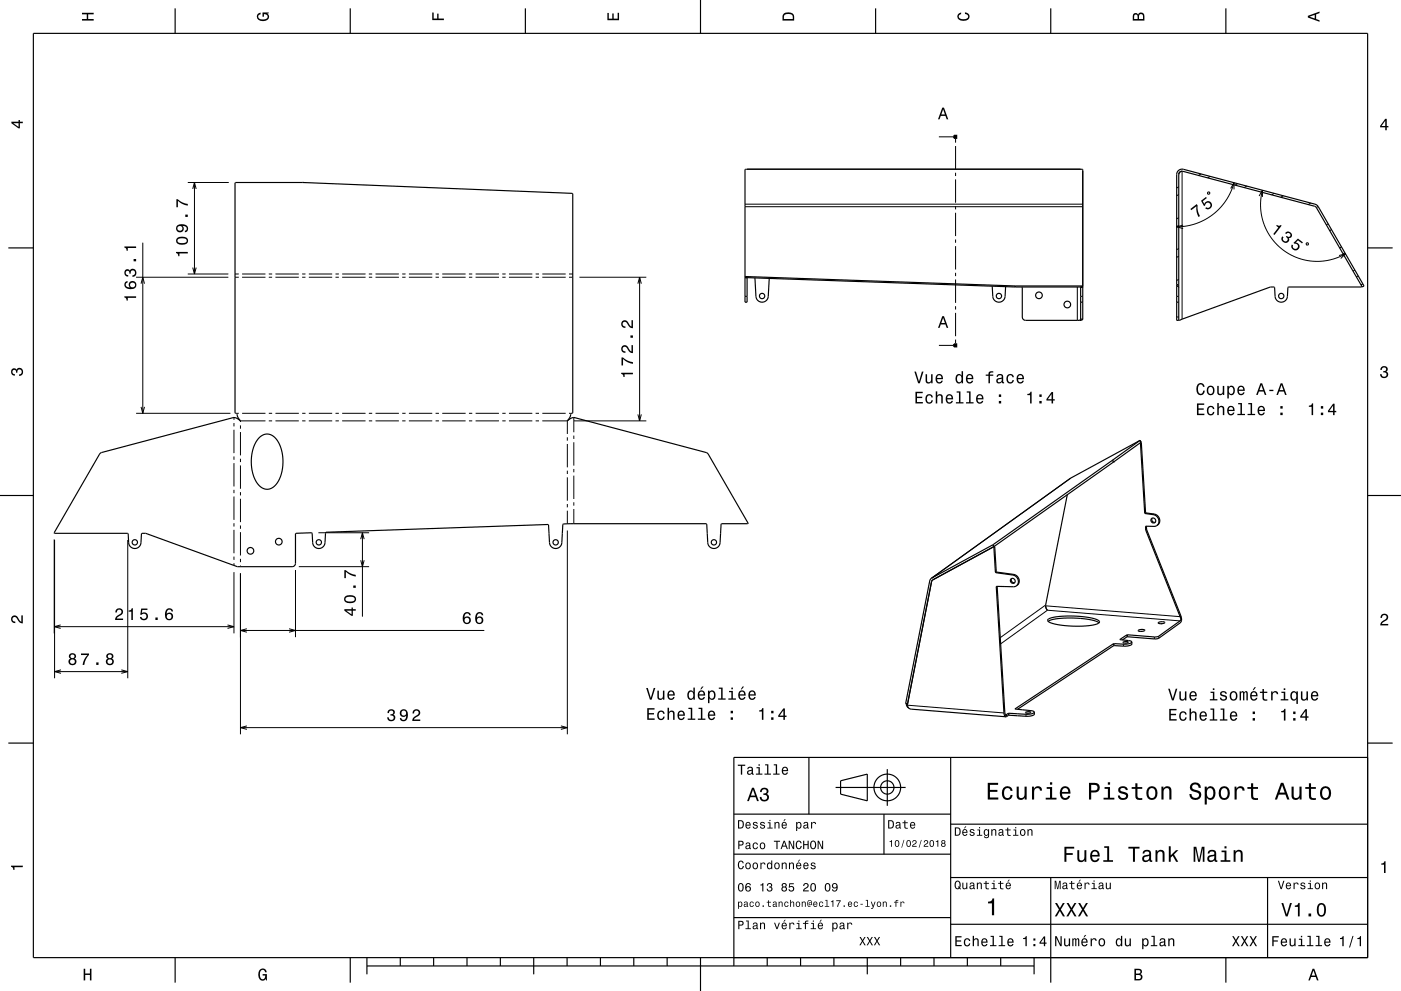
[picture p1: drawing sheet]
<svg xmlns="http://www.w3.org/2000/svg" width="420mm" height="297mm" viewBox="0 0 420 297" stroke-linecap="round" stroke-linejoin="round" font-family="sans-serif">
<g fill="none" stroke="#000" stroke-width=".3">
<path d="M56.3 54.7h12.3M57.8 56.6l.5-1.9 .5 1.9M58.3 54.7v27.4M223.8 50.7h100.3M281.5 41h5M285.7 40.7l.8 .3-.8 .3M286.5 41.6v1.2M286.5 43.8v7M286.5 51.8v1M286.5 53.8v7M353.4 58.3l-.6 .4M353.4 56l-.6 .3"/>
<path d="M354.4 51.3v44.3M360.1 52.1l-.8 .5M362 57.7l.5-.1 .1 .5-.5 .1zM362.8 52.9l-.8 .4M368.9 56.5l1-1.7v2M369.9 54.8l-1 2.8-1.5 2.6-1.5 2-2.2 2-2.5 1.7-2.8 1.2-2.7 .6-2.9 .3M371 55l-.7 .5M373.8 55.8l-.8 .4M377.5 58.8l1-1.8v2M378.5 57l-.5 2.5-.1 2.7 .3 2.2 .7 2.7 1 2.3 1.4 2.1 1.8 2.1 1.7 1.4 2.1 1.3 2.3 1.1 2.1 .6 2.5 .3h2.8l2.2-.4 2.4-.8 2.2-1M382 57.9l-.8 .5M384.7 58.7l-.7 .4"/>
<path d="M42.8 72.7v51.2M223.3 61.2h101.3M223.3 62h101.3M286.5 61.8v1M286.5 63.8v7M286.5 71.8v1M286.5 73.8v7M353.4 76.8l-.6 .3M353.4 67.5l-.6 .4M353.4 74.5l-.6 .3M353.4 65.2l-.6 .4M354.7 67.5l-1.9 .5 1.9 .5"/>
<path d="M391.7 72.8l.5 .1-.1 .5-.5-.1zM392.9 60.9l-.7 .4M395.2 61.9l-.6 .3M398.2 67.1l-.6 .3M399.2 68.8l-.6 .3M401.4 76.6l2-.5-1.5 1.4M402.2 74l-.6 .3M403.2 75.7l-.6 .4M40.8 83.1h27.7M42.3 85l.5-1.9 .5 1.9M56.3 82.1h12.2M57.8 80.2l.5 1.9 .5-1.9"/>
<path d="M70.5 83.1h1.1M70.5 82.1h1.1M72.6 83.1h7M72.6 82.1h7M80.6 83.1h1M80.6 82.1h1M82.6 83.1h7M82.6 82.1h7M90.6 83.1h1M90.6 82.1h1M92.6 83.1h7M92.6 82.1h7"/>
<path d="M100.6 83.1h1M100.6 82.1h1M102.6 83.1h7M102.6 82.1h7M110.6 83.1h1M110.6 82.1h1M112.6 83.1h7M112.6 82.1h7M120.6 83.1h1M120.6 82.1h1M122.6 83.1h7M122.6 82.1h7"/>
<path d="M130.6 83.1h1M130.6 82.1h1M132.6 83.1h7M132.6 82.1h7M140.6 83.1h1M140.6 82.1h1M142.6 83.1h7M142.6 82.1h7M150.6 83.1h1M150.6 82.1h1M152.6 83.1h7M152.6 82.1h7"/>
<path d="M160.6 83.1h1M160.6 82.1h1M162.6 83.1h7M162.6 82.1h7M170.6 82.1h1.1M170.6 83.1h1.1M173.7 83.1h20M191.2 85l.5-1.9 .6 1.9M191.7 83.1v43M223.3 88.8h.7M223.3 83.2h.7M223.5 82.9v.3"/>
<path d="M286.5 81.8v1M286.5 83.8v7M286.5 91.8v1M286.5 93.8v7M323 86v10M323.7 96h.4M324 88.8h.6M324 86.1h.6M324.5 85.7v.3M352.8 88.8h.6M352.8 95h.6M352.8 85.8h.6"/>
<path d="M352.8 85.7h.6M353.4 83.7l-.6 .4M406.2 80.9l-.6 .3M407.2 82.7l-.6 .3M281.5 103.5h5M285.7 103.2l.8 .3-.8 .3M286.5 101.8v1.1M40.8 123.9h28.3M42.3 121.9l.5 2 .5-2M70.1 125.1v.7M70.1 126.8v1M70.1 128.8v7"/>
<path d="M70.1 136.8v1M70.1 138.8v7M71.1 123.9h.5M72.1 127.5v1M72.1 129.5v7M72.1 137.5v1M72.1 139.5v7M72.6 123.9h7M79.6 126.1h-7.5v.4M80.6 123.9h1M80.6 126.1h1M82.6 123.9h7"/>
<path d="M82.6 126.1h7M90.6 123.9h1M90.6 126.1h1M92.6 123.9h7M92.6 126.1h7M100.6 123.9h1M100.6 126.1h1M102.6 123.9h7M102.6 126.1h7M110.6 123.9h1M110.6 126.1h1M112.6 123.9h7"/>
<path d="M112.6 126.1h7M120.6 123.9h1M120.6 126.1h1M122.6 123.9h7M122.6 126.1h7M130.6 123.9h1M130.6 126.1h1M132.6 123.9h7M132.6 126.1h7M140.6 123.9h1M140.6 126.1h1M142.6 123.9h7"/>
<path d="M142.6 126.1h7M150.6 123.9h1M150.6 126.1h1M152.6 123.9h7M152.6 126.1h7M160.6 123.9h1M160.6 126.1h1M162.6 126.1h7.5v4M162.6 123.9h7M170.1 131.1v1M170.1 133.1v7M170.6 123.9h.5"/>
<path d="M172 125.1v4.4M172 130.5v1M172 132.5v7M172.1 126.1h21.6M191.2 124.2l.5 1.9 .6-1.9M341.8 132l.3 .5M342.2 132.7l-.3 .2M70.1 146.8v1M70.1 148.8v7M70.1 156.8v1M70.1 158.8v7M72.1 147.5v1"/>
<path d="M72.1 149.5v7M72.1 157.5v1M72.1 159.5v7M95.5 159.7h15.2M108.7 159.7v25.1M170.1 141.1v1M170.1 143.1v7M170.1 151.1v1M170.1 153.1v3.9M170.1 159v61.1M172 140.5v1M172 142.5v7"/>
<path d="M172 150.5v1M172 152.5v4.5M321 143.3l-41.7 29.9M343.4 153.6l-.2 .2M343.5 153.7l-.2 .2M343.6 157.7l-.2 .1M343.7 158.7l-.2 .2 .2-.2M346 154.1l-.3 .1M16.2 161.6v28.2M16.4 161.8v41.5M38.3 161.8v41.5M70.1 166.8v1"/>
<path d="M70.1 168.8v.7M70.1 171.5v18.3M72.1 167.5v1M72.1 169.5v.3M72.1 171.8v48.3M88.6 170.8v20.2M89.6 169.8h21.1M108.1 167.9l.6 1.9 .5-1.9M108.1 161.6l.6-1.9 .5 1.9M297.6 163.3l.3 .6M297.7 163.2l.3 .6M298.2 163.9l-.2 .1"/>
<path d="M298.7 171.3l-.3 .2M298.8 171.4l-.3 .2M298.8 175.7l-.1 .1M303.9 172.1l-.3 .2M16.2 187.8h53.9M18.2 187.3l-2 .5 2 .5M68.2 187.3l1.9 .5-1.9 .5M72.1 189h73.1M74 188.4l-1.9 .6 1.9 .5M86.6 188.4l2 .6-2 .5M313.5 181.6l40.3 3.2M313.5 181.3l-13.6 9.8"/>
<path d="M333.8 192.9l.1 .6M334 192.9v.6M335.7 191.7h.1M336.8 193.1v.6M337.8 190.3l.1 .6M338 190.2v.6M346.1 190.9v.6M347.4 190.7v.6M353.8 186.1l-39.8-3.2-14 10.1M354 185.6l.2 .3M16.4 201.3h21.9M18.3 200.8l-1.9 .5 1.9 .5"/>
<path d="M36.4 200.8l1.9 .5-1.9 .5M72.1 218.1h98M74 217.6l-1.9 .5 1.9 .5M168.2 217.6l1.9 .5-1.9 .5M271.5 210.8l.6 .2M271.7 211.1h.3M272 211.3l29 2.4M301.4 214.1h.3M302.3 213.8v.6M302.4 213.8l.1 .6M304.3 212.5h.1M307.6 214.1v.6"/>
</g>
<g fill="none" stroke="#000" stroke-width=".35">
<path d="M10 10h400v277h-400zM52.5 2.5v7.5M105 2.5v7.5M157.5 2.5v7.5M210 0v10M262.5 2.5v7.5M315 2.5v7.5M367.5 2.5v7.5M70.5 54.8l20.2-.1 80.9 3.3 .1 65.7a1.24 1.24 0 0 0-.9 1.4l-.7 1 1.1-.8 .8-.2 40.2 10.8 12.1 20.9-8 .2-.4 5.6a1.85 1.85 0 0 1-1.9 1.8 1.85 1.85 0 0 1-1.8-1.8l-.5-5.6h-42.8l-.5 5.6a1.85 1.85 0 0 1-1.8 1.8 1.85 1.85 0 0 1-1.9-1.8l-.4-5.4-66.6 2.3-.3 3.1a1.85 1.85 0 0 1-1.8 1.8 1.85 1.85 0 0 1-1.9-1.8l-.2-2.9-4.9 .3v8.9l-.3 .7-.7 .2h-16.5l-27.5-10-1.2 .1-.1 2.7a1.85 1.85 0 0 1-1.9 1.8 1.85 1.85 0 0 1-1.8-1.8l-.3-2.8h-22l13.7-23.9 40.1-10.8 .9 .2 1.1 .8-.8-1a1.24 1.24 0 0 0-.8-1.4zM224 50.7l-.7 .1v39.8h.7v-7.4M224 50.7h.1M224 50.7h100"/>
<path d="M324 50.7l.6 .1v44.8M324 50.7h.1M353.4 52.3a1 1 0 0 1 1.2-1l39.7 10.6 13.7 23.5M353.4 52.3v43.7M354.4 51.3l-.7 .3-.3 .7M2.5 74.3h7.5M410 74.3h7.5M223.3 82.8l81 2.9M223.3 83.1l81 2.9M223.3 83.1h.1M226.3 83.3l.3 5.5a1.85 1.85 0 0 0 1.9 1.8 1.85 1.85 0 0 0 1.8-1.8l.3-5.4M297.4 85.8l.2 3a1.85 1.85 0 0 0 1.9 1.8 1.85 1.85 0 0 0 1.8-1.8l.2-2.9"/>
<path d="M304.3 86h20.3M304.3 85.7v.3M306.4 86l.1 9 .4 .8 .6 .2h16.6M324 95.6l-.4 .4M324 86v9.6M324 95.6h.6M324 90.6h.6M324.1 96h.1M324.6 95.6l-.5 .4M324.6 85.6l-20.3 .1M324.6 85.9l-.1 .1M352.8 90.6h.6"/>
<path d="M352.8 85.3h.6M353.7 96h-.1M408 85.4l.4 .6 .5-.3-13.7-23.7-.5-.6-39.9-10.7a1.62 1.62 0 0 0-2 1.6v43.7h.8M408.3 85.8l-.1 .2h-22l-.3 2.8a1.85 1.85 0 0 1-1.8 1.8 1.85 1.85 0 0 1-1.8-1.8l-.2-2.7-1.3-.1-27.1 10M408.6 85.1l-.6 .3M77.7 131.1l.2-.1a3.4 3.4 0 0 1 5.5 1.3l.7 1.6 .5 1.8 .2 3.9-.8 3.5-.8 1.5-.8 1a3.4 3.4 0 0 1-5.6-1.2l-.7-1.6-.5-1.8-.2-3.6 .7-3.5 .7-1.6zM333.5 137.9l-35.8 25.3-18.5 10.1M333.5 137.9h.1M333.5 137.9l.3 .6M333.8 138.5h.1M333.8 138.5l-35.8 25.3M341.7 132l-20.8 11.4-41.7 29.9"/>
<path d="M341.8 132l-8.3 5.9M341.8 132.8l1.4 21 2.5 .4a1.91 1.91 0 0 1 1.6 1.3 1.91 1.91 0 0 1-.5 2M341.8 132h-.1M341.8 132l.3 .5-8.3 6M342 132.6l1.4 21 2.6 .5a1.89 1.89 0 0 1 1.6 1.4 1.89 1.89 0 0 1-.8 2M0 148.5h10M320 148.3l-6.5 33M343.5 157.7v1.2M343.5 158.9h.1M343.5 158.9l10.3 25.9M343.5 157.7h.1M343.7 157.7v1l10.3 25.9"/>
<path d="M345.4 155.3a.83 .83 0 0 0 0 .9 .83 .83 0 0 0 .9 .3M346.8 157.5l-.6 .2h-2.7M410 148.5h10M279.2 173.3l-.5 .8-7.2 36.7 .6 .3M297.8 163.9l.2 .1 .4 7.5 5.2 .8a1.92 1.92 0 0 1 1.6 1.3 1.92 1.92 0 0 1-.5 2M298 163.8l-18.3 10-.4 .4-7.3 37.1 .4 .9 .8 .3 28.3 2.3M298.1 163.7l.6 7.6 5.2 .8a1.89 1.89 0 0 1 1.6 1.5 1.89 1.89 0 0 1-.8 2M298.7 175.8l2.3 37.9 .3 1M298.8 175.7l-.1 .1M298.9 175.7l2.3 37.8 .2 .6M303.3 173.4a.84 .84 0 0 0 0 .9 .84 .84 0 0 0 .9 .3M304.7 175.6l-.9 .2-5-.1"/>
<path d="M313.5 181.6l.5 1.3zM313.5 181.4v.2M314.2 185.6l.9-.4 1.6-.3 4.8-.3 4.7 .4 3 .9a.58 .58 0 0 1 .4 .7 .58 .58 0 0 1-.7 .4l-2.7 .5-4.5 .2-4.2-.4-3-.9a.48 .48 0 0 1-.3-.8zM314.2 186.2l1-.4 1.6-.4 5-.2 5 .5 1.7 .4 1 .6M336.7 192.5l.7-.2 .8 .1a1.06 1.06 0 0 1-1.5 .1zM339.3 192.4l-.5 .4-1 .2-4-.1-29.5 19.6M339.3 192.4l-.1 .8-.9 .4-4.4-.1-28.9 19.1M341.3 188.9l1-.3a.57 .57 0 0 1 .9 .4l-1.2 .2a.45 .45 0 0 1-.5 .1 .45 .45 0 0 1-.2-.4zM342.3 189.2h-.2M347.2 186.6l1.2-.3a.46 .46 0 0 1 .5-.1 .46 .46 0 0 1 .2 .5l-1 .2a.58 .58 0 0 1-.9-.3zM348.3 186.9h-.2M353.8 184.8l.2 .8-.2 .5-6.6 4.7-1.1 .1-8.1-.7-2.3 1.5 3 .3 .6 .4"/>
<path d="M354 184.6l.1 .4a1.48 1.48 0 0 1-.3 1.7l-6.8 4.7-9-.6-1.5 1M354 184.6l-.2 .2M271.7 210.9l.2 .8 .5 .5M301.3 214.7l.2 .1M301.4 214.1h.3M301.4 214.1l-.1 .6M301.7 214.1l.1 .6M301.8 214.7l-.3 .1M304.3 212.5l5 .5 .8 .4M304.3 212.5h.1M307.5 213.5l.7-.2 .8 .1a1.05 1.05 0 0 1-1.5 .1zM310.1 213.4l-.5 .4-1.1 .2-6.1-.2-.7 .3"/>
<path d="M310.1 213.4l-.1 .8-1.2 .4-6.3-.2-.7 .3M2.5 222.7h7.5M242.5 227v17M250.5 236h21M252 234l8-2v8l-8-2zM266 230.5v11M285 227v60M410 222.7h7.5M410 227h-190v62.5M220 244h65M220 256h65M265 244v12"/>
<path d="M285 247h125M220 275h65M285 277h125M285 263h125M315 263v31.5M380 263v24M52.5 287v7.5M105 287v7.5M110 289.5h200M110 287v5M120 287v2.5M130 287v2.5"/>
<path d="M140 287v2.5M150 287v2.5M160 287v5M170 287v2.5M180 287v2.5M190 287v2.5M200 287v2.5M210 287v10M230 287v2.5M240 287v2.5M250 287v2.5M260 287v5"/>
<path d="M270 287v2.5M280 287v2.5M290 287v2.5M300 287v2.5M310 287v5M367.5 287v7.5"/>
<circle cx="228.5" cy="88.7" r=".8"/>
<circle cx="299.5" cy="88.7" r=".8"/>
<circle cx="311.5" cy="88.5" r="1"/>
<circle cx="320" cy="91.3" r="1"/>
<circle cx="384.1" cy="88.7" r=".8"/>
<circle cx="345.8" cy="156" r=".75"/>
<circle cx="40.4" cy="162.5" r=".8"/>
<circle cx="75.1" cy="165.1" r="1"/>
<circle cx="83.6" cy="162.3" r="1"/>
<circle cx="95.6" cy="162.5" r=".8"/>
<circle cx="166.6" cy="162.5" r=".8"/>
<circle cx="214" cy="162.5" r=".8"/>
<circle cx="303.7" cy="174.1" r=".75"/>
<circle cx="266" cy="236" r="4"/>
<circle cx="266" cy="236" r="2"/>
</g>
<path d="M286.5 40.4v1.2M286.5 102.9v1.2" fill="none" stroke="#000" stroke-width="1" stroke-linecap="butt"/>
<g fill="#000">
<path d="M24.6 3.8h3.5v.5h-1.7v1.4h1.7v.5h-3.5v-.5h1.4v-1.4h-1.4z" fill-rule="evenodd"/>
<path d="M77.3 4.2l.8-.4v.5l-.3 .1a.68 .68 0 0 0-.4 .6 .68 .68 0 0 0 .4 .6 1.68 1.68 0 0 0 2.4-.6 .93 .93 0 0 0-1.1-.8v.8h-.4v-1.3h1.9v.3l-.5 .1 .4 .4a1.19 1.19 0 0 1-.9 1.7 1.9 1.9 0 0 1-2.6-1.3z" fill-rule="evenodd"/>
<path d="M129.6 3.8h.4v1.8h1.1v-1.5h.4v1.5h1.6v.4h-3.5z" fill-rule="evenodd"/>
<path d="M182.1 3.9h.4v1.7h1.1v-1.6h.4v1.6h1.2v-1.8h.4v2.3h-3.5z" fill-rule="evenodd"/>
<path d="M235 4a2.21 2.21 0 0 0-.4 2.2h3.5v-1.2a1.92 1.92 0 0 0-3.1-1zM235.3 4.4l.4-.2a1.44 1.44 0 0 1 2 .8v.7h-2.7l.1-1z" fill-rule="evenodd"/>
<path d="M287.3 4.2l.8-.4v.4l-.3 .1a.66 .66 0 0 0-.4 .6 .66 .66 0 0 0 .4 .6 1.69 1.69 0 0 0 2.5-.5 .9 .9 0 0 0-1-.8v-.5a1.24 1.24 0 0 1 1.4 1.1 1.24 1.24 0 0 1-1.1 1.4 1.93 1.93 0 0 1-2.6-1.2z" fill-rule="evenodd"/>
<path d="M339.8 4.2l-.2 2h3.5v-1.4a.98 .98 0 0 0-.7-1 .98 .98 0 0 0-1.2 .6 .84 .84 0 0 0-1.4-.2zM340.1 4.5l.4-.1 .4 .1 .1 1.2h-1zM341.6 4.4l.4-.2a.58 .58 0 0 1 .7 .7v.8h-1.2z" fill-rule="evenodd"/>
<path d="M392.1 4.7v.6l3.5 1.2v-.4l-1-.4v-1.4l1-.4v-.4zM392.6 5l1.5-.5v1z" fill-rule="evenodd"/>
<path d="M3.4 36.5v.4l2.1 1.6h.5v-1.6h.8v-.4h-.8v-.5h-.4v.5zM4 36.9h1.6v1.1z" fill-rule="evenodd"/>
<path d="M282.5 32.3l-1.3 3.5h.5l.3-1.1h1.4l.4 1.1h.5l-1.3-3.5zM282.7 32.8l.6 1.5h-1.1z" fill-rule="evenodd"/>
<path d="M415.3 35.6l-1.6 2.1v.5h1.6v.8h.4v-.8h.5v-.4h-.5v-2.2zM415.3 36.2v1.6h-1.1z" fill-rule="evenodd"/>
<path d="M52.8 75.5v.3a.78 .78 0 0 1 .6 1h.4v-.8h2.5v-.5zM53.2 71.2a1.13 1.13 0 0 0-.4 1.3 1.13 1.13 0 0 0 1 .8 1.9 1.9 0 0 0 2.6-1.2 2.03 2.03 0 0 0-3.2-.9zM53.3 71.8a2.38 2.38 0 0 1 2.6 0v.7a2.37 2.37 0 0 1-2.6 0zM53.2 67.5a1.17 1.17 0 0 0-.3 1.7 1.17 1.17 0 0 0 1.7 .2 1.17 1.17 0 0 0 .1-1.7 1.02 1.02 0 0 1 1.3 .8l-.2 .5-.4 .1v.5a1.23 1.23 0 0 0 .9-1.5 1.23 1.23 0 0 0-1.4-.9zM53.2 68.4a.75 .75 0 0 1 1.5 0 .75 .75 0 0 1-1.5 0zM55.5 64.3v.7h.8v-.7zM52.9 59.7v2.4h.4v-1.9a5.2 5.2 0 0 0 3 1.4v-.5a5.3 5.3 0 0 1-3-1.4z" fill-rule="evenodd"/>
<path d="M356.9 62.6l.2 .4 1.6-1.2a5.2 5.2 0 0 0 .6 3.3l.4-.4a5.3 5.3 0 0 1-.7-3.2l-.2-.3zM360.1 60.2l.9 1.6 .3-.2a.8 .8 0 0 1 .8-1 .8 .8 0 0 1 .7 1.1 .8 .8 0 0 1-1.1 .4l-.4 .3a1.21 1.21 0 0 0 1.8-.1 1.21 1.21 0 0 0-.3-1.8 1.21 1.21 0 0 0-1.8 .6l-.4-.8 1.2-.9-.3-.4z" fill-rule="evenodd"/>
<path d="M382.8 67.4l-.2 .3 .6 .5-1.5 1.9 .4 .3 2.1-2.8-.3-.2a.77 .77 0 0 1-1.1 0zM385.3 69.8l.3 .3a.62 .62 0 0 1 .7-.4 .62 .62 0 0 1 .5 .7 .62 .62 0 0 1-.7 .6l-.4-.3-.2 .3a.74 .74 0 0 1 .4 1.1 .74 .74 0 0 1-1.2 .2 .74 .74 0 0 1 .1-1.2l-.4-.3a1.18 1.18 0 0 0 .5 1.9 1.18 1.18 0 0 0 1.6-1.1l-.1-.3a1.01 1.01 0 0 0 .9-1.1 1.01 1.01 0 0 0-1.3-.8zM387.3 73.3a1.21 1.21 0 0 0 .5 1.7 1.21 1.21 0 0 0 1.7-.8 1.21 1.21 0 0 0-1.1-1.5l.7-.7 1.2 1 .3-.4-1.5-1.1-1.3 1.3 .3 .2a.8 .8 0 0 1 1.1 .6 .8 .8 0 0 1-.8 1 .8 .8 0 0 1-.7-1.1z" fill-rule="evenodd"/>
<path d="M37.3 88.8v.4a.77 .77 0 0 1 .7 .9h.3v-.8h2.5v-.5zM37.5 84.6a1.44 1.44 0 0 0 .1 1.6 1.44 1.44 0 0 0 1.6 .5 1.26 1.26 0 0 0 1.7-1 1.26 1.26 0 0 0-1.2-1.5 1.11 1.11 0 0 0-1.1 .7 1.11 1.11 0 0 0 .4 1.3 1.02 1.02 0 0 1-1.3-.9l.1-.4 .4-.2v-.5zM39 85.4a.75 .75 0 0 1 1.5 0 .75 .75 0 0 1-1.5 0zM37.5 81a1.17 1.17 0 0 0-.2 1.2 1.17 1.17 0 0 0 1.1 .7v-.5a.62 .62 0 0 1-.7-.3 .62 .62 0 0 1 .2-.8 .62 .62 0 0 1 .9 .2v.5h.4a.72 .72 0 0 1 .4-.9 .72 .72 0 0 1 .9 .5 .72 .72 0 0 1-.5 .9h-.3v.5a1.18 1.18 0 0 0 1.2-1.5 1.18 1.18 0 0 0-1.8-.6l-.2 .2a.86 .86 0 0 0-1.4-.1zM40.1 77.6v.7h.7v-.7zM37.3 73.9v.3a.77 .77 0 0 1 .7 .9h.3v-.8h2.5v-.4z" fill-rule="evenodd"/>
<path d="M282.5 94.8l-1.3 3.5h.5l.3-1.1h1.4l.4 1.1h.5l-1.3-3.5zM282.7 95.3l.6 1.5h-1.1z" fill-rule="evenodd"/>
<path d="M3.6 110.6a.86 .86 0 0 1 1.4 .2 1.18 1.18 0 0 1 2 .3 1.18 1.18 0 0 1-1.3 1.6v-.5a.72 .72 0 0 0 .9-.6 .72 .72 0 0 0-.8-.8 .72 .72 0 0 0-.6 .9h-.4a.62 .62 0 0 0-.4-.8 .62 .62 0 0 0-.8 .5 .62 .62 0 0 0 .5 .7h.4l-.1 .5a1.17 1.17 0 0 1-1-.7 1.17 1.17 0 0 1 .2-1.3z" fill-rule="evenodd"/>
<path d="M186.2 111.7v.4a.77 .77 0 0 1 .7 .9h.4v-.8h2.4v-.5zM186.3 107.1v2.4h.5v-1.9a5.2 5.2 0 0 0 2.9 1.4v-.5a5.3 5.3 0 0 1-3-1.4zM186.5 103.8a1.2 1.2 0 0 0-.2 1.3 1.2 1.2 0 0 0 1.2 .7v-.5a.71 .71 0 0 1-.9-.5 .71 .71 0 0 1 .6-.9 .71 .71 0 0 1 .8 .5l.2 .3a1.63 1.63 0 0 0 1.5 1.1v-2.4h-.4v1.9l-.4-.3-.7-1.1a1.11 1.11 0 0 0-1.7-.1zM189 100.5v.7h.7v-.7zM186.5 96.3a1.2 1.2 0 0 0-.2 1.3 1.2 1.2 0 0 0 1.2 .7v-.5a.71 .71 0 0 1-.9-.5 .71 .71 0 0 1 .6-.8 .71 .71 0 0 1 .8 .5l.2 .3a1.63 1.63 0 0 0 1.5 1.1v-2.4h-.4v1.9l-.4-.3-.7-1.2a1.11 1.11 0 0 0-1.7-.1z" fill-rule="evenodd"/>
<path d="M274.1 111.4l1.1 3.5h.6l1.1-3.5h-.5l-.9 2.9-.9-2.9zM277.5 112.2v1.7a.89 .89 0 0 0 .6 1 .89 .89 0 0 0 1.1-.4v.4h.4v-2.7h-.5v1.5a.64 .64 0 0 1-.3 .8 .64 .64 0 0 1-.9-.3v-2zM280.8 112.4a1.45 1.45 0 0 0-.3 1.7 1.45 1.45 0 0 0 1.5 .8l.6-.8h-.4l-.6 .5a.76 .76 0 0 1-.7-1h1.8a1.16 1.16 0 0 0-.5-1.3 1.16 1.16 0 0 0-1.4 .1zM281.1 112.7l.2-.2a.67 .67 0 0 1 .7 .1 .67 .67 0 0 1 .2 .7h-1.3zM286.7 112.4a1.49 1.49 0 0 0-.2 1.6 1.49 1.49 0 0 0 1.2 .9l.6-.5v.5h.4v-3.7h-.4v1.4a.89 .89 0 0 0-1.6-.2zM287.1 112.7a.62 .62 0 0 1 .7-.2 .62 .62 0 0 1 .4 .6 .91 .91 0 0 1 0 1 .91 .91 0 0 1-.9 .4l-.4-.5zM289.9 112.4a1.45 1.45 0 0 0-.3 1.7 1.45 1.45 0 0 0 1.5 .8l.7-.8h-.5l-.6 .5a.75 .75 0 0 1-.7-1h1.8a1.16 1.16 0 0 0-.5-1.3 1.16 1.16 0 0 0-1.4 .1zM290.2 112.7l.2-.2a.67 .67 0 0 1 .7 .1 .67 .67 0 0 1 .2 .7h-1.3zM295.5 112.3v.3h.8v2.3h.5v-2.3h1v-.3h-1v-.4l1-.2v-.4a.95 .95 0 0 0-1.1 0 .95 .95 0 0 0-.4 1zM299 112.3l-.2 .6h.4a.55 .55 0 0 1 .6-.5 .55 .55 0 0 1 .4 .8h-.2a.91 .91 0 0 0-1.3 .6 .91 .91 0 0 0 .8 1.1l.9-.4 .1 .3 .5 .1-.3-.6v-1.4a1.02 1.02 0 0 0-.6-.8 1.02 1.02 0 0 0-1.1 .2zM299.2 113.8l1.1-.3a.77 .77 0 0 1-.2 .9 .77 .77 0 0 1-.9 .1zM302 112.4a1.45 1.45 0 0 0-.2 1.7 1.45 1.45 0 0 0 1.5 .8l.6-.6v-.4h-.4l-.4 .6a1.02 1.02 0 0 1-.9-1 1.02 1.02 0 0 1 .9-1l.4 .6h.4a1.09 1.09 0 0 0-.7-1 1.09 1.09 0 0 0-1.2 .3zM305.1 112.4a1.45 1.45 0 0 0-.3 1.7 1.45 1.45 0 0 0 1.4 .8l.7-.8h-.4l-.6 .5a.75 .75 0 0 1-.7-1h1.8a1.16 1.16 0 0 0-.5-1.3 1.16 1.16 0 0 0-1.4 .1zM305.4 112.7l.2-.2a.67 .67 0 0 1 .7 .1 .67 .67 0 0 1 .2 .7h-1.3z" fill-rule="evenodd"/>
<path d="M359 115.3a2.03 2.03 0 0 0 .9 3.2 1.32 1.32 0 0 0 1.3-1.4h-.5a.82 .82 0 0 1-1.1 .9 1.82 1.82 0 0 1 .3-2.8l.5 .2 .3 .5h.4a1.19 1.19 0 0 0-.8-1.1 1.19 1.19 0 0 0-1.3 .5zM362.1 115.9a1.45 1.45 0 0 0-.2 1.8 1.45 1.45 0 0 0 1.5 .7 1.45 1.45 0 0 0 .7-1.8 1.45 1.45 0 0 0-1.7-.9zM362.4 116.2a.67 .67 0 0 1 .7-.2 .67 .67 0 0 1 .5 .6 .93 .93 0 0 1 0 1 .93 .93 0 0 1-1 .4 1.36 1.36 0 0 1-.2-1.8zM364.9 115.7v1.7a.89 .89 0 0 0 .6 1 .89 .89 0 0 0 1.1-.4v.4h.4v-2.7h-.4v1.5a.65 .65 0 0 1-.4 .8 .65 .65 0 0 1-.8-.3v-2zM367.9 115.7v3.7h.5v-1.4a.93 .93 0 0 0 1 .4 .93 .93 0 0 0 .7-.8 1.27 1.27 0 0 0 0-1.4 1.27 1.27 0 0 0-1.4-.5l-.3 .4v-.4zM368.6 116.2a.63 .63 0 0 1 .7-.2 .63 .63 0 0 1 .4 .6l.1 .4a.84 .84 0 0 1-.7 1.1 1.18 1.18 0 0 1-.5-1.9zM371.2 115.9a1.45 1.45 0 0 0-.2 1.7 1.45 1.45 0 0 0 1.4 .8l.7-.8h-.4l-.6 .5a.76 .76 0 0 1-.7-1h1.8a1.17 1.17 0 0 0-.5-1.3 1.17 1.17 0 0 0-1.5 .1zM371.6 116.2l.2-.2a.67 .67 0 0 1 .7 .1 .67 .67 0 0 1 .2 .7h-1.3zM377.9 114.9l-1.3 3.5h.4l.4-1.1h1.4l.4 1.1h.4l-1.2-3.5zM378.1 115.4l.6 1.5h-1.1zM380.5 116.8v.4h1.3v-.4zM383.9 114.9l-1.2 3.5h.4l.4-1.1h1.4l.3 1.1h.5l-1.3-3.5zM384.2 115.4l.5 1.5h-1.1z" fill-rule="evenodd"/>
<path d="M414.1 110a1.01 1.01 0 0 1 1.5-.2 1.01 1.01 0 0 1 0 1.6 1.12 1.12 0 0 1 .4 1.5 1.12 1.12 0 0 1-1.6 .3l-.6-.5-.1-.6h.5a.72 .72 0 0 0 .7 .9 .72 .72 0 0 0 .7-.8 .72 .72 0 0 0-.9-.6v-.4a.62 .62 0 0 0 .8-.4 .62 .62 0 0 0-.5-.8 .62 .62 0 0 0-.7 .5v.4h-.5z" fill-rule="evenodd"/>
<path d="M274.4 117.4v3.5h2.3v-.4h-1.8v-1.2h1.6v-.4h-1.6v-1.1h1.7v-.4zM277.7 118.5a1.45 1.45 0 0 0-.2 1.7 1.45 1.45 0 0 0 1.5 .7l.6-.5 .1-.5h-.5l-.4 .7a1.02 1.02 0 0 1-.9-1 1.02 1.02 0 0 1 .9-1.1l.4 .6h.5a1.09 1.09 0 0 0-.8-1 1.09 1.09 0 0 0-1.2 .4zM280.5 117.3v3.6h.5v-1.5a.63 .63 0 0 1 .4-.8 .63 .63 0 0 1 .8 .3v2h.4v-1.8a.88 .88 0 0 0-.6-.9 .88 .88 0 0 0-1 .4v-1.3zM283.8 118.5a1.45 1.45 0 0 0-.3 1.6 1.45 1.45 0 0 0 1.5 .8l.7-.8h-.5l-.6 .5a.75 .75 0 0 1-.6-.9h1.7a1.16 1.16 0 0 0-.5-1.4 1.16 1.16 0 0 0-1.4 .2zM284.1 118.7l.3-.1a.67 .67 0 0 1 .6 .1 .67 .67 0 0 1 .3 .6h-1.3zM286.8 117.3v.4h.7v2.8h-.9v.4h2.2v-.4h-.9v-3.2zM289.8 117.3v.4h.7v2.8h-.9v.4h2.3v-.4h-.9v-3.2zM292.9 118.5a1.46 1.46 0 0 0-.2 1.6 1.46 1.46 0 0 0 1.4 .8l.7-.8h-.4l-.6 .5a.75 .75 0 0 1-.7-.9h1.7a1.17 1.17 0 0 0-.5-1.4 1.17 1.17 0 0 0-1.4 .2zM293.3 118.7l.2-.1a.67 .67 0 0 1 .7 .1 .67 .67 0 0 1 .2 .6h-1.3zM299.4 120.2v.7h.7v-.7zM299.4 118.2v.8h.7v-.8z" fill-rule="evenodd"/>
<path d="M308 118.1v.3h.8v2.5h.5v-3.5h-.4a.77 .77 0 0 1-.9 .7zM311.6 120.2v.7h.7v-.7zM311.6 118.2v.8h.7v-.8zM315.2 117.5l-1.5 2.1v.4h1.5v.9h.5v-.9h.5v-.4h-.5v-2.1zM315.2 118.1v1.5h-1.1z" fill-rule="evenodd"/>
<path d="M358.8 120.9v3.5h2.3v-.4h-1.8v-1.2h1.6v-.4h-1.6v-1.1h1.7v-.4zM362.1 122a1.45 1.45 0 0 0-.2 1.7 1.45 1.45 0 0 0 1.5 .7l.6-.5 .1-.5h-.5l-.4 .7a1.02 1.02 0 0 1-.9-1.1 1.02 1.02 0 0 1 .9-1l.4 .6h.5a1.09 1.09 0 0 0-.8-1 1.09 1.09 0 0 0-1.2 .4zM364.9 120.8v3.6h.5v-1.5a.63 .63 0 0 1 .4-.8 .63 .63 0 0 1 .8 .3v2h.4v-1.8a.88 .88 0 0 0-.6-.9 .88 .88 0 0 0-1 .4v-1.3zM368.2 122a1.46 1.46 0 0 0-.3 1.6 1.46 1.46 0 0 0 1.5 .8l.7-.8h-.5l-.6 .5a.75 .75 0 0 1-.7-.9h1.8a1.17 1.17 0 0 0-.5-1.4 1.17 1.17 0 0 0-1.4 .2zM368.5 122.2l.2-.1a.67 .67 0 0 1 .7 .1 .67 .67 0 0 1 .3 .6h-1.4zM371.2 120.8v.4h.7v2.8h-.9v.4h2.2v-.4h-.9v-3.2zM374.2 120.8v.4h.7v2.8h-.9v.4h2.3v-.4h-.9v-3.2zM377.3 122a1.45 1.45 0 0 0-.3 1.6 1.45 1.45 0 0 0 1.5 .8l.7-.8h-.5l-.5 .5a.75 .75 0 0 1-.7-.9h1.7a1.17 1.17 0 0 0-.5-1.4 1.17 1.17 0 0 0-1.4 .2zM377.6 122.2l.3-.1a.67 .67 0 0 1 .6 .1 .67 .67 0 0 1 .3 .6h-1.3zM383.8 123.7v.7h.7v-.7zM383.8 121.7v.8h.7v-.8z" fill-rule="evenodd"/>
<path d="M392.4 121.6v.3h.8v2.5h.5v-3.5h-.4a.78 .78 0 0 1-.9 .7zM396 123.7v.7h.7v-.7zM396 121.7v.8h.7v-.8zM399.6 121l-1.5 2.1v.4h1.5v.9h.5v-.9h.5v-.4h-.5v-2.1zM399.6 121.6v1.5h-1.1z" fill-rule="evenodd"/>
<path d="M3.6 184.7a1.22 1.22 0 0 1 2 .8l.8 .8v-1.9h.4v2.4a2.76 2.76 0 0 1-2-1.8 .69 .69 0 0 0-1.1 .5 .69 .69 0 0 0 .9 .8v.4a1.19 1.19 0 0 1-1.2-.6 1.19 1.19 0 0 1 .2-1.4z" fill-rule="evenodd"/>
<path d="M20.9 196l-.2 .3a.79 .79 0 0 0 .4 1.1 1.09 1.09 0 0 0-.2 1.6 1.09 1.09 0 0 0 1.6 0 1.09 1.09 0 0 0-.2-1.6 .95 .95 0 0 0 .3-1.4 .95 .95 0 0 0-1.3-.2zM21 198.3a.71 .71 0 0 1 1.4 0 .71 .71 0 0 1-1.4 0zM21.1 196.7a.6 .6 0 0 1 1.2 0 .6 .6 0 0 1-1.2 0zM24.3 195.9v.4h1.9a5.2 5.2 0 0 0-1.4 3h.5a5.3 5.3 0 0 1 1.4-3v-.4zM28.8 198.5v.8h.7v-.8zM32.1 196l-.2 .3a.79 .79 0 0 0 .4 1.1 1.09 1.09 0 0 0-.2 1.6 1.09 1.09 0 0 0 1.6 0 1.09 1.09 0 0 0-.1-1.6 .95 .95 0 0 0 .3-1.4 .95 .95 0 0 0-1.4-.2zM32.2 198.3a.71 .71 0 0 1 1.4 0 .71 .71 0 0 1-1.4 0zM32.3 196.7a.6 .6 0 0 1 1.2 0 .6 .6 0 0 1-1.2 0z" fill-rule="evenodd"/>
<path d="M34.9 182.6l-.3 1h.4a.7 .7 0 0 1 .6-.9 .7 .7 0 0 1 .8 .5 .7 .7 0 0 1-.5 .9l-.3 .1a1.63 1.63 0 0 0-1.1 1.6h2.4v-.4h-1.9l.8-.8a1.17 1.17 0 0 0 1-1.7 1.17 1.17 0 0 0-1.9-.3zM38.6 183v.3h.8v2.5h.4v-3.5h-.3a.77 .77 0 0 1-.9 .7zM42.3 182.4l-.3 1.8h.4a.8 .8 0 0 1 1.3-.2 .8 .8 0 0 1-.1 1.3 .8 .8 0 0 1-1.2-.4h-.5a1.21 1.21 0 0 0 1.5 1.1 1.21 1.21 0 0 0 .9-1.7 1.21 1.21 0 0 0-1.8-.6l.2-.9h1.5v-.4zM46.6 185.1v.7h.7v-.7zM50 182.6a2.4 2.4 0 0 0 .2 3.2 1.16 1.16 0 0 0 1.5-.3 1.16 1.16 0 0 0-.2-1.6 1.16 1.16 0 0 0-1.6 .1 1.03 1.03 0 0 1 .9-1.3l.4 .1 .2 .5h.5a1.12 1.12 0 0 0-.8-1 1.12 1.12 0 0 0-1.1 .3zM49.9 184.8a.75 .75 0 0 1 1.5 0 .75 .75 0 0 1-1.5 0z" fill-rule="evenodd"/>
<path d="M103.2 182.6v.4l2.1 1.6h.5v-1.6h.9v-.4h-.9v-.5h-.4v.5zM103.8 183h1.6v1.1zM103.6 178.7a1.13 1.13 0 0 0-.4 1.2 1.13 1.13 0 0 0 1 .8 1.9 1.9 0 0 0 2.6-1.1 2.04 2.04 0 0 0-3.2-.9zM103.6 179.2a2.37 2.37 0 0 1 2.7 0v.7a2.38 2.38 0 0 1-2.7 0zM105.9 175.5v.7h.8v-.7zM103.2 170.9v2.4h.5v-1.9a5.2 5.2 0 0 0 3 1.4v-.5a5.3 5.3 0 0 1-3.1-1.4z" fill-rule="evenodd"/>
<path d="M139.3 183.7a2.4 2.4 0 0 0 .1 3.2 1.16 1.16 0 0 0 1.6-.3 1.16 1.16 0 0 0-.2-1.5 1.16 1.16 0 0 0-1.6 0 1.02 1.02 0 0 1 .8-1.3l.5 .2 .2 .4h.4a1.12 1.12 0 0 0-.7-.9 1.12 1.12 0 0 0-1.1 .2zM139.2 185.9a.75 .75 0 0 1 1.5 0 .75 .75 0 0 1-1.5 0zM143 183.7a2.4 2.4 0 0 0 .2 3.2 1.16 1.16 0 0 0 1.5-.3 1.16 1.16 0 0 0-.2-1.5 1.16 1.16 0 0 0-1.6 0 1.02 1.02 0 0 1 .9-1.3l.4 .2 .2 .4h.5a1.12 1.12 0 0 0-.8-.9 1.12 1.12 0 0 0-1.1 .2zM142.9 185.9a.75 .75 0 0 1 1.5 0 .75 .75 0 0 1-1.5 0z" fill-rule="evenodd"/>
<path d="M414.2 184.2a1.18 1.18 0 0 1 1.9 .3 1.18 1.18 0 0 1-1 1.7l-.8 .8h1.9v.4h-2.4a2.76 2.76 0 0 1 1.8-2 .69 .69 0 0 0-.5-1.1 .69 .69 0 0 0-.8 .9h-.4z" fill-rule="evenodd"/>
<path d="M116.5 212.8l-.3 .9h.4a.62 .62 0 0 1 .3-.8 .62 .62 0 0 1 .8 .3 .62 .62 0 0 1-.2 .8h-.5v.4a.74 .74 0 0 1 1 .7 .74 .74 0 0 1-.8 .8 .74 .74 0 0 1-.7-.9h-.4a1.18 1.18 0 0 0 1.5 1.2 1.18 1.18 0 0 0 .6-1.9l-.3-.1a1.01 1.01 0 0 0 .1-1.5 1.01 1.01 0 0 0-1.5 .1zM120.2 212.9a1.15 1.15 0 0 0-.1 1.6 1.15 1.15 0 0 0 1.7 0 1.03 1.03 0 0 1-.8 1.3l-.5-.2-.2-.4h-.4a1.23 1.23 0 0 0 1.4 .9 1.23 1.23 0 0 0 1-1.4 1.42 1.42 0 0 0-.4-1.8 1.42 1.42 0 0 0-1.7 0zM120.3 213.7a.75 .75 0 0 1 1.5 0 .75 .75 0 0 1-1.5 0zM124 212.9l-.3 .9h.4a.7 .7 0 0 1 .5-.8 .7 .7 0 0 1 .9 .5 .7 .7 0 0 1-.5 .8l-.3 .2a1.63 1.63 0 0 0-1.1 1.6h2.4v-.5h-1.9l.8-.8a1.17 1.17 0 0 0 1-1.6 1.17 1.17 0 0 0-1.9-.3z" fill-rule="evenodd"/>
<path d="M194 212.2v3.5h2.3v-.4h-1.8v-1.2h1.6v-.4h-1.6v-1h1.7v-.5zM197.3 213.3a1.45 1.45 0 0 0-.2 1.7 1.45 1.45 0 0 0 1.5 .8l.6-.6 .1-.4h-.5l-.4 .6a1.02 1.02 0 0 1-.9-1 1.02 1.02 0 0 1 .9-1l.4 .5h.5a1.09 1.09 0 0 0-.8-.9 1.09 1.09 0 0 0-1.2 .3zM200.1 212.1v3.6h.5v-1.5a.63 .63 0 0 1 .4-.8 .63 .63 0 0 1 .8 .3v2h.4v-1.7a.88 .88 0 0 0-.6-1 .88 .88 0 0 0-1 .4v-1.3zM203.4 213.3a1.46 1.46 0 0 0-.3 1.7 1.46 1.46 0 0 0 1.5 .8l.7-.8h-.5l-.6 .4a.76 .76 0 0 1-.6-.9h1.7a1.17 1.17 0 0 0-.5-1.4 1.17 1.17 0 0 0-1.4 .2zM203.7 213.5l.3-.1a.67 .67 0 0 1 .6 .1 .67 .67 0 0 1 .3 .6h-1.3zM206.4 212.1v.4h.7v2.9h-.9v.3h2.2v-.3h-.9v-3.3zM209.4 212.1v.4h.7v2.9h-.9v.3h2.3v-.3h-.9v-3.3zM212.5 213.3a1.46 1.46 0 0 0-.3 1.7 1.46 1.46 0 0 0 1.5 .8l.7-.8h-.4l-.6 .4a.76 .76 0 0 1-.7-.9h1.7a1.17 1.17 0 0 0-.5-1.4 1.17 1.17 0 0 0-1.4 .2zM212.9 213.5l.2-.1a.67 .67 0 0 1 .7 .1 .67 .67 0 0 1 .2 .6h-1.3zM219 215v.7h.7v-.7zM219 213v.8h.7v-.8z" fill-rule="evenodd"/>
<path d="M193.7 206.2l1.1 3.5h.6l1.1-3.5h-.5l-.9 3-.9-3zM197.1 207v1.8a.89 .89 0 0 0 .6 .9 .89 .89 0 0 0 1.1-.4v.4h.4v-2.7h-.5v1.5a.65 .65 0 0 1-.3 .8 .65 .65 0 0 1-.9-.3v-2zM200.4 207.3a1.45 1.45 0 0 0-.3 1.6 1.45 1.45 0 0 0 1.4 .8l.7-.8h-.4l-.6 .5a.76 .76 0 0 1-.7-.9h1.8a1.16 1.16 0 0 0-.5-1.4 1.16 1.16 0 0 0-1.4 .2zM200.7 207.5l.2-.2a.67 .67 0 0 1 .7 .1 .67 .67 0 0 1 .2 .7h-1.3zM206.3 207.3a1.49 1.49 0 0 0-.2 1.5 1.49 1.49 0 0 0 1.2 .9l.6-.4v.4h.4v-3.6h-.4v1.3a.89 .89 0 0 0-1.6-.1zM206.7 207.6a.62 .62 0 0 1 .7-.3 .62 .62 0 0 1 .4 .6 .91 .91 0 0 1 0 1 .91 .91 0 0 1-.9 .4l-.4-.5zM210.4 205.8l-.5 .8h.3l.7-.8zM209.5 207.3a1.45 1.45 0 0 0-.3 1.6 1.45 1.45 0 0 0 1.5 .8l.7-.8h-.5l-.6 .5a.76 .76 0 0 1-.7-.9h1.8a1.16 1.16 0 0 0-.5-1.4 1.16 1.16 0 0 0-1.4 .2zM209.8 207.5l.2-.2a.67 .67 0 0 1 .7 .1 .67 .67 0 0 1 .2 .7h-1.3zM212.2 207v3.7h.5v-1.4a.93 .93 0 0 0 1 .5 .93 .93 0 0 0 .7-.9 1.27 1.27 0 0 0 0-1.4 1.27 1.27 0 0 0-1.4-.5l-.3 .4v-.4zM212.9 207.5a.63 .63 0 0 1 .7-.2 .63 .63 0 0 1 .4 .6l.1 .4a.84 .84 0 0 1-.7 1.1 1.19 1.19 0 0 1-.5-1.9zM215.5 206.1v.3h.7v2.9h-.9v.4h2.2v-.4h-.9v-3.2zM218.6 207.1v.4h.7v1.8h-1v.4h2.3v-.4h-.9v-2.2zM219.2 206.1v.5h.5v-.5zM222.6 205.8l-.5 .8h.3l.7-.8zM221.6 207.3a1.45 1.45 0 0 0-.2 1.6 1.45 1.45 0 0 0 1.4 .8l.7-.8h-.4l-.6 .5a.76 .76 0 0 1-.7-.9h1.7a1.17 1.17 0 0 0-.4-1.4 1.17 1.17 0 0 0-1.5 .2zM222 207.5l.2-.2a.67 .67 0 0 1 .7 .1 .67 .67 0 0 1 .2 .7h-1.3zM224.6 207.3a1.45 1.45 0 0 0-.2 1.6 1.45 1.45 0 0 0 1.4 .8l.7-.8h-.4l-.6 .5a.76 .76 0 0 1-.7-.9h1.8a1.16 1.16 0 0 0-.5-1.4 1.16 1.16 0 0 0-1.5 .2zM225 207.5l.2-.2a.67 .67 0 0 1 .7 .1 .67 .67 0 0 1 .2 .7h-1.3z" fill-rule="evenodd"/>
<path d="M227.6 212.9v.3h.8v2.5h.5v-3.5h-.4a.78 .78 0 0 1-.9 .7zM231.2 215v.7h.7v-.7zM231.2 213v.8h.7v-.8zM234.8 212.3l-1.5 2.1v.5h1.5v.8h.5v-.8h.5v-.4h-.5v-2.2zM234.8 212.9v1.6h-1.1z" fill-rule="evenodd"/>
<path d="M350.5 212.5v3.5h2.2v-.5h-1.7v-1.1h1.6v-.5h-1.6v-1h1.7v-.4zM353.8 213.5a1.45 1.45 0 0 0-.2 1.7 1.45 1.45 0 0 0 1.5 .8l.5-.6 .2-.4h-.5l-.4 .6a1.02 1.02 0 0 1-.9-1 1.02 1.02 0 0 1 .9-1l.4 .6h.4a1.09 1.09 0 0 0-.7-1 1.09 1.09 0 0 0-1.2 .3zM356.6 212.3v3.7h.5v-1.6a.63 .63 0 0 1 .4-.8 .63 .63 0 0 1 .8 .4v2h.4v-1.8a.88 .88 0 0 0-.6-1 .88 .88 0 0 0-1 .4v-1.3zM359.9 213.5a1.45 1.45 0 0 0-.3 1.7 1.45 1.45 0 0 0 1.5 .8l.7-.8h-.5l-.6 .5a.76 .76 0 0 1-.7-1h1.8a1.16 1.16 0 0 0-.5-1.3 1.16 1.16 0 0 0-1.4 .1zM360.2 213.8l.2-.2a.67 .67 0 0 1 .7 .1 .67 .67 0 0 1 .3 .7h-1.4zM362.9 212.3v.4h.7v2.9h-.9v.4h2.2v-.4h-.9v-3.3zM365.9 212.3v.4h.7v2.9h-.9v.4h2.3v-.4h-.9v-3.3zM369 213.5a1.45 1.45 0 0 0-.3 1.7 1.45 1.45 0 0 0 1.5 .8l.7-.8h-.5l-.6 .5a.76 .76 0 0 1-.6-1h1.7a1.16 1.16 0 0 0-.5-1.3 1.16 1.16 0 0 0-1.4 .1zM369.3 213.8l.2-.2a.67 .67 0 0 1 .7 .1 .67 .67 0 0 1 .3 .7h-1.3zM375.5 215.2v.8h.7v-.8zM375.5 213.3v.7h.7v-.7z" fill-rule="evenodd"/>
<path d="M350.2 206.4l1.1 3.5h.5l1.1-3.5h-.4l-.9 3-.9-3zM353.6 207.2v1.8a.89 .89 0 0 0 .6 1 .89 .89 0 0 0 1-.5v.4h.5v-2.7h-.5v1.6a.65 .65 0 0 1-.4 .7 .65 .65 0 0 1-.8-.3v-2zM356.9 207.5a1.45 1.45 0 0 0-.3 1.6 1.45 1.45 0 0 0 1.4 .8l.7-.8h-.4l-.6 .5a.76 .76 0 0 1-.7-.9h1.8a1.16 1.16 0 0 0-.5-1.4 1.16 1.16 0 0 0-1.4 .2zM357.2 207.7l.2-.1a.67 .67 0 0 1 .7 0 .67 .67 0 0 1 .2 .7h-1.3zM362.9 207.3v.4h.7v1.8h-.9v.4h2.3v-.4h-1v-2.2zM363.6 206.3v.5h.5v-.5zM366 207.3l-.2 .3a.96 .96 0 0 0 1.2 1.2l.3 .1a.6 .6 0 0 1-.5 .8 .6 .6 0 0 1-.7-.6h-.4a1.03 1.03 0 0 0 1.3 .9 1.03 1.03 0 0 0 .7-1.4l-1.4-.5a.54 .54 0 0 1 .4-.7 .54 .54 0 0 1 .7 .5h.4a1.09 1.09 0 0 0-1.8-.6zM368.9 207.5a1.45 1.45 0 0 0-.2 1.7 1.45 1.45 0 0 0 1.6 .7 1.45 1.45 0 0 0 .7-1.8 1.45 1.45 0 0 0-1.7-.9zM369.3 207.8a.67 .67 0 0 1 .7-.3 .67 .67 0 0 1 .5 .6 .93 .93 0 0 1 0 1.1 .93 .93 0 0 1-1 .4 1.37 1.37 0 0 1-.2-1.8zM371.6 207.2v2.7h.4l.1-2.1 .1-.3h.3l.1 .3 .1 2.1h.3l.1-2.1 .3-.3 .3 .5v1.9h.4v-1.9a.69 .69 0 0 0-.6-.9l-.5 .4-.5-.4-.5 .4v-.3zM376 206l-.5 .8h.3l.7-.8zM375.1 207.5a1.45 1.45 0 0 0-.3 1.6 1.45 1.45 0 0 0 1.5 .8l.7-.8h-.5l-.6 .5a.76 .76 0 0 1-.7-.9h1.8a1.16 1.16 0 0 0-.5-1.4 1.16 1.16 0 0 0-1.4 .2zM375.4 207.7l.2-.1a.67 .67 0 0 1 .7 0 .67 .67 0 0 1 .2 .7h-1.3zM378.5 206.5v.8h-.8v.4h.8v1.8a1.05 1.05 0 0 0 1.4 .5v-.4a.68 .68 0 0 1-1-.3v-1.6h1v-.4h-1v-.8zM381.1 207.2v2.7h.4v-1.5a.66 .66 0 0 1 .4-.8 .66 .66 0 0 1 .8 .2v.2h.5a.89 .89 0 0 0-.7-.9 .89 .89 0 0 0-1 .6v-.5zM384.2 207.3v.4h.7v1.8h-1v.4h2.3v-.4h-.9v-2.2zM384.8 206.3v.5h.5v-.5zM387.1 207.5a1.49 1.49 0 0 0-.3 1.5 1.49 1.49 0 0 0 1.3 1l.5-.5v1.5h.5v-3.8h-.5v.4l-.3-.4a.9 .9 0 0 0-1.2 .3zM387.5 207.8a.62 .62 0 0 1 .6-.3 .62 .62 0 0 1 .5 .6v.5a.83 .83 0 0 1-.7 1 1.19 1.19 0 0 1-.4-1.8zM390 207.2v1.8a.89 .89 0 0 0 .6 1 .89 .89 0 0 0 1.1-.5v.4h.4v-2.7h-.4v1.6a.65 .65 0 0 1-.4 .7 .65 .65 0 0 1-.8-.3l-.1-2zM393.3 207.5a1.45 1.45 0 0 0-.3 1.6 1.45 1.45 0 0 0 1.5 .8l.7-.8h-.5l-.6 .5a.76 .76 0 0 1-.7-.9h1.8a1.16 1.16 0 0 0-.5-1.4 1.16 1.16 0 0 0-1.4 .2zM393.6 207.7l.2-.1a.67 .67 0 0 1 .7 0 .67 .67 0 0 1 .3 .7h-1.4z" fill-rule="evenodd"/>
<path d="M384.1 213.1v.4h.8v2.5h.5v-3.6h-.4a.77 .77 0 0 1-.9 .7zM387.7 215.2v.8h.7v-.8zM387.7 213.3v.7h.7v-.7zM391.3 212.5l-1.5 2.1v.5h1.5v.9h.5v-.9h.5v-.4h-.5v-2.2zM391.3 213.1v1.6h-1.1z" fill-rule="evenodd"/>
<path d="M221.2 229.2v.3h.9v2.7h.4v-2.7h.9v-.3zM224.3 230l-.3 .5h.4a.47 .47 0 0 1 .5-.4 .47 .47 0 0 1 .4 .6l-.2 .1a.78 .78 0 0 0-1.1 .4 .78 .78 0 0 0 .6 1l.8-.3 .1 .2 .5 .1v-.3l-.3-.1v-1.3a.87 .87 0 0 0-.6-.7 .87 .87 0 0 0-.8 .2zM224.4 231.3l.9-.3v.4a.51 .51 0 0 1-.5 .5 .51 .51 0 0 1-.5-.5zM226.8 229.9v.3h.6v1.6h-.8v.4h2v-.4h-.8v-1.9zM227.4 229.1v.4h.4v-.4zM229.4 229.1v.3h.6v2.4h-.8v.4h1.9v-.4h-.8v-2.7zM232 229.1v.3h.6v2.4h-.8v.4h1.9v-.4h-.7v-2.7zM234.6 230.1a1.24 1.24 0 0 0-.2 1.4 1.24 1.24 0 0 0 1.2 .7l.6-.7h-.3l-.6 .4a.64 .64 0 0 1-.5-.8h1.5v-.2a.96 .96 0 0 0-.5-1 .96 .96 0 0 0-1.2 .2zM234.9 230.3l.7-.2 .3 .7h-1.1z" fill-rule="evenodd"/>
<path d="M296.1 234.6v5h3.2v-.6h-2.5v-1.7h2.2v-.6h-2.2v-1.5h2.4v-.6zM300.8 236.2a2.18 2.18 0 0 0 1.2 3.6 1.51 1.51 0 0 0 1.6-1.6h-.6a.95 .95 0 0 1-.9 1 .95 .95 0 0 1-1-.9 1.6 1.6 0 0 1 .9-2.1 .86 .86 0 0 1 .9 .8h.7a1.56 1.56 0 0 0-1.1-1.3 1.56 1.56 0 0 0-1.7 .5zM304.8 235.8v2.5a1.27 1.27 0 0 0 .9 1.4 1.27 1.27 0 0 0 1.5-.7v.6h.6v-3.8h-.6v2.2a.92 .92 0 0 1-.6 1.1 .92 .92 0 0 1-1.2-.4v-2.9zM309.4 235.8v3.8h.6v-2.2a.95 .95 0 0 1 .5-1.1 .95 .95 0 0 1 1.2 .3l.1 .4h.6a1.28 1.28 0 0 0-1-1.4 1.28 1.28 0 0 0-1.4 .8v-.6zM313.8 235.9v.5h1v2.7h-1.3v.5h3.2v-.5h-1.3v-3.2zM314.8 234.4v.8h.6v-.8zM318.1 236.2a2.2 2.2 0 0 0 1.2 3.6 1.51 1.51 0 0 0 1.5-1.3h-.6l-.3 .5-.5 .2a1.08 1.08 0 0 1-1-1.3h2.5a1.66 1.66 0 0 0-.7-2 1.66 1.66 0 0 0-2.1 .3zM318.6 236.5a.94 .94 0 0 1 1.2-.2 .94 .94 0 0 1 .5 1h-1.9zM326.5 234.6v5h.6v-2.1a1.92 1.92 0 0 0 2.6-1.4 1.33 1.33 0 0 0-1.5-1.5zM327.1 235.2a1.6 1.6 0 0 1 1.8 .5 .86 .86 0 0 1 0 .9 .86 .86 0 0 1-.9 .3h-.9zM331.1 235.9v.5h1v2.7h-1.3v.5h3.3v-.5h-1.3v-3.2zM332.1 234.4v.8h.7v-.8zM335.6 235.9a1.08 1.08 0 0 0-.3 1.2 1.08 1.08 0 0 0 1 .7l1.2 .5a.91 .91 0 0 1-.8 1 .91 .91 0 0 1-1-.9h-.6a1.52 1.52 0 0 0 1.7 1.3 1.52 1.52 0 0 0 1.3-1.7l-.5-.5-1.6-.4a.76 .76 0 0 1 .6-1 .76 .76 0 0 1 .9 .7h.6a1.47 1.47 0 0 0-1-1.2 1.47 1.47 0 0 0-1.5 .3zM340.4 234.7v1.2h-1.1v.5h1.1v2.6a1.49 1.49 0 0 0 2 .7v-.5a.97 .97 0 0 1-1.4-.5v-2.3h1.4v-.5h-1.4v-1.2zM344.1 236.2a2.18 2.18 0 0 0 1.2 3.6 2.12 2.12 0 0 0 1.7-2.1 2.12 2.12 0 0 0-1.7-2.1l-.7 .2zM344.6 236.6a.96 .96 0 0 1 1-.4 .96 .96 0 0 1 .7 .8 1.59 1.59 0 0 1-1 2.2 1.67 1.67 0 0 1-.7-2.6zM348.2 235.8v3.8h.6v-2.2a.91 .91 0 0 1 .6-1.1 .91 .91 0 0 1 1.1 .5v2.8h.7v-2.5a1.27 1.27 0 0 0-.9-1.4 1.27 1.27 0 0 0-1.5 .6v-.5zM357.1 234.9a1.37 1.37 0 0 0-.3 1.5 1.37 1.37 0 0 0 1.3 .9 1.1 1.1 0 0 1 1.3 1.3 1.19 1.19 0 0 1-1.3 .5 1.19 1.19 0 0 1-.9-1.1h-.7a1.73 1.73 0 0 0 2.2 1.8 1.73 1.73 0 0 0 1-2.6l-1.1-.4a1.02 1.02 0 0 1-1.2-.9 .99 .99 0 0 1 1.1-.8 .99 .99 0 0 1 .8 1h.7a1.66 1.66 0 0 0-1-1.6 1.66 1.66 0 0 0-1.9 .4zM361.2 235.8v5.3h.6v-2.1a1.32 1.32 0 0 0 1.4 .7 1.32 1.32 0 0 0 1.1-1.1 2.15 2.15 0 0 0-1.4-3l-.6 .2-.5 .5v-.5zM362.1 236.6a.9 .9 0 0 1 .9-.4 .9 .9 0 0 1 .7 .8 1.61 1.61 0 0 1-.9 2.2 1.69 1.69 0 0 1-.7-2.6zM365.8 236.2a2.18 2.18 0 0 0 1.2 3.6 2.16 2.16 0 0 0 1.8-1.8 2.16 2.16 0 0 0-1.1-2.2h-1.4zM366.3 236.6a.96 .96 0 0 1 1-.4 .96 .96 0 0 1 .7 .8 1.59 1.59 0 0 1-1 2.2 1.67 1.67 0 0 1-.7-2.6zM370.1 235.8v3.8h.6v-2.2a.95 .95 0 0 1 .5-1.1 .95 .95 0 0 1 1.2 .3l.1 .4h.6a1.28 1.28 0 0 0-1-1.4 1.28 1.28 0 0 0-1.4 .8v-.6zM375.1 234.7v1.2h-1.1v.5h1.1v2.6a1.49 1.49 0 0 0 2 .7v-.5a.98 .98 0 0 1-1.4-.5v-2.3h1.4v-.5h-1.4v-1.2zM384 234.6l-1.8 5h.6l.6-1.5h2l.5 1.5h.7l-1.9-5zM384.4 235.3l.7 2.2h-1.5zM387.2 235.8v2.5a1.27 1.27 0 0 0 .9 1.4 1.27 1.27 0 0 0 1.5-.7v.6h.6v-3.8h-.6v2.2a.92 .92 0 0 1-.6 1.1 .92 .92 0 0 1-1.1-.4l-.1-2.9zM392.4 234.7v1.2h-1.1v.5h1.1v2.6a1.49 1.49 0 0 0 2.1 .7v-.5a.97 .97 0 0 1-1.4-.5l-.1-2.3h1.5v-.5h-1.5v-1.2zM396.1 236.2a2.18 2.18 0 0 0 1.3 3.6 2.16 2.16 0 0 0 1.7-1.8 2.16 2.16 0 0 0-1-2.2h-1.4zM396.6 236.6a.96 .96 0 0 1 1-.4 .96 .96 0 0 1 .7 .8 1.59 1.59 0 0 1-.9 2.2 1.67 1.67 0 0 1-.8-2.6z" fill-rule="evenodd"/>
<path d="M3.3 259.4h3.5v.5h-2.5v.8h-.3a.77 .77 0 0 0-.7-.9z" fill-rule="evenodd"/>
<path d="M221.3 252v2.5h.4v-1.1a.8 .8 0 0 0 1.2-.4 .8 .8 0 0 0-.7-1zM221.7 252.3h.4a.43 .43 0 0 1 .5 .4 .43 .43 0 0 1-.5 .4h-.4zM223.7 252.6l-.2 .5h.3a.39 .39 0 0 1 .5-.4 .39 .39 0 0 1 .3 .6 .73 .73 0 0 0-1 .2 .73 .73 0 0 0 .2 1l.9-.3v.2l.4 .1-.2-1.4a.73 .73 0 0 0-.4-.6 .73 .73 0 0 0-.8 .1zM223.8 253.7l.8-.2v.3a.42 .42 0 0 1-.4 .5 .42 .42 0 0 1-.4-.5zM225.8 252.7a.98 .98 0 0 0-.1 1.4 .98 .98 0 0 0 1.3 .2l.2-.5h-.3l-.3 .4a.73 .73 0 0 1-.7-.7 .73 .73 0 0 1 .7-.7l.3 .4h.3a.78 .78 0 0 0-.5-.7 .78 .78 0 0 0-.9 .2zM228 252.7a.98 .98 0 0 0-.2 1.4 .98 .98 0 0 0 1.4 .2 .98 .98 0 0 0 .2-1.4 .98 .98 0 0 0-1.4-.2zM228.2 252.9l.2-.1a.71 .71 0 0 1 .7 .7 .71 .71 0 0 1-.7 .7l-.3-.4zM232 252v.3h.8v2.2h.3v-2.2h.7v-.3zM234.9 252l-.9 2.5h.3l.3-.8h1l.3 .8h.3l-.9-2.5zM235.1 252.3l.4 1.1h-.8zM236.4 252v2.5h.3v-2.1l1 2.1h.4v-2.5h-.3v2l-1-2zM238.8 252.2a1.33 1.33 0 0 0-.2 1.5 1.33 1.33 0 0 0 1.2 .8l.6-1h-.4l-.3 .7a1.04 1.04 0 0 1-.9-.9 1.04 1.04 0 0 1 .7-1.1l.5 .5h.3a.85 .85 0 0 0-.6-.8 .85 .85 0 0 0-.9 .3zM240.8 252v2.5h.3v-1.2h1v1.2h.3v-2.5h-.3v1h-1v-1zM243.1 252.2a1.45 1.45 0 0 0 .7 2.3 1.38 1.38 0 0 0 .9-1.3 1.38 1.38 0 0 0-.9-1.3zM243.5 252.3l.3-.1a1.18 1.18 0 0 1 0 2 1.21 1.21 0 0 1-.3-1.9zM245.1 252v2.5h.3v-2.1l1 2.1h.4v-2.5h-.3v2l-1-2z" fill-rule="evenodd"/>
<path d="M221.2 245.8v2.5h.9a1.28 1.28 0 0 0 1-1.2 1.28 1.28 0 0 0-1-1.3zM221.6 246.1a.96 .96 0 0 1 1.1 1 .96 .96 0 0 1-1.1 .9zM223.7 246.6a.98 .98 0 0 0-.2 1.3 .98 .98 0 0 0 1.3 .3l.2-.4-.9 .3-.3-.7 1.3-.1a.8 .8 0 0 0-.5-.9 .8 .8 0 0 0-.9 .2zM223.9 246.7l.6-.1 .2 .6h-.9zM225.9 246.5l-.2 .4 .1 .3 1 .4a.43 .43 0 0 1-.4 .5 .43 .43 0 0 1-.4-.4h-.3a.7 .7 0 0 0 .9 .7 .7 .7 0 0 0 .3-1.1l-.8-.3a.38 .38 0 0 1 .3-.5 .38 .38 0 0 1 .4 .4h.3l-.4-.6zM228 246.5l-.1 .4 .1 .3 1 .4a.43 .43 0 0 1-.4 .5 .43 .43 0 0 1-.5-.4h-.3a.7 .7 0 0 0 1 .7 .7 .7 0 0 0 .2-1.1l-.7-.3a.38 .38 0 0 1 .3-.5 .38 .38 0 0 1 .4 .4h.3l-.4-.6zM230.2 246.4v.3h.5v1.3h-.7v.3h1.6v-.3h-.6v-1.6zM230.7 245.7v.4h.3v-.4zM232.2 246.4v1.9h.3v-1.1a.45 .45 0 0 1 .4-.6 .45 .45 0 0 1 .5 .5v1.2h.3v-1.3a.63 .63 0 0 0-.5-.7 .63 .63 0 0 0-.7 .4v-.3zM235.2 245.5l-.4 .6 .8-.6zM234.5 246.6a.98 .98 0 0 0-.2 1.3 .98 .98 0 0 0 1.3 .3l.3-.4-1 .3-.3-.7 1.3-.1a.8 .8 0 0 0-.4-.9 .8 .8 0 0 0-1 .2zM234.8 246.7l.5-.1 .3 .6h-1zM238.7 246.4v2.7h.3v-1.1l.1 .2a.67 .67 0 0 0 .7 .1 .67 .67 0 0 0 .4-.5 .91 .91 0 0 0 0-1.1 .91 .91 0 0 0-1-.3l-.2 .3v-.3zM239.1 246.8l.2-.2a.7 .7 0 0 1 .7 .7 .7 .7 0 0 1-.7 .7l-.3-.3zM241.1 246.5l-.2 .4h.3a.39 .39 0 0 1 .4-.3 .39 .39 0 0 1 .3 .5 .73 .73 0 0 0-.9 .3 .73 .73 0 0 0 .1 .9l.9-.2 .1 .2h.4l-.2-1.4a.73 .73 0 0 0-.5-.6 .73 .73 0 0 0-.7 .2zM241.2 247.6l.8-.3v.3a.42 .42 0 0 1-.4 .5 .42 .42 0 0 1-.5-.5zM243.1 246.4v1.9h.4l.1-1.6 .5-.1 .2 .4h.4a.64 .64 0 0 0-.5-.7 .64 .64 0 0 0-.8 .4v-.3z" fill-rule="evenodd"/>
<path d="M221.4 258.2a1.33 1.33 0 0 0-.2 1.5 1.33 1.33 0 0 0 1.3 .8l.5-1h-.3l-.4 .7a1.04 1.04 0 0 1-.8-.9 1.04 1.04 0 0 1 .6-1.1l.5 .5h.4a.85 .85 0 0 0-.6-.8 .85 .85 0 0 0-1 .3zM223.6 258.7a.98 .98 0 0 0-.1 1.4 .98 .98 0 0 0 1.4 .2 .98 .98 0 0 0 .1-1.4 .98 .98 0 0 0-1.4-.2zM223.9 258.9l.1-.1a.71 .71 0 0 1 .8 .7 .71 .71 0 0 1-.8 .7l-.2-.4zM225.8 258.7a.98 .98 0 0 0-.1 1.4 .98 .98 0 0 0 1.3 .2 .98 .98 0 0 0 .2-1.4 .98 .98 0 0 0-1.4-.2zM226 258.9l.2-.1a.71 .71 0 0 1 .7 .7 .71 .71 0 0 1-.7 .7l-.3-.4zM228 258.5v2h.3l.1-1.6 .5-.1 .3 .3h.3a.64 .64 0 0 0-.5-.6 .64 .64 0 0 0-.7 .4v-.4zM230.1 258.7l-.2 .4a.91 .91 0 0 0 .1 1 .91 .91 0 0 0 1 .3l.2-.2v.3h.3v-2.6h-.3v.9l-.6-.3zM230.4 258.9l.1-.1a.7 .7 0 0 1 .7 .7 .7 .7 0 0 1-.7 .7l-.2-.4zM232.3 258.7a.98 .98 0 0 0-.1 1.4 .98 .98 0 0 0 1.3 .2 .98 .98 0 0 0 .2-1.4 .98 .98 0 0 0-1.4-.2zM232.5 258.9l.2-.1a.71 .71 0 0 1 .7 .7 .71 .71 0 0 1-.7 .7l-.3-.4zM234.4 258.5v2h.3v-1.1a.45 .45 0 0 1 .3-.7 .45 .45 0 0 1 .5 .6v1.2h.4v-1.3a.63 .63 0 0 0-.5-.7 .63 .63 0 0 0-.7 .3v-.3zM236.5 258.5v2h.3v-1.1a.45 .45 0 0 1 .4-.7 .45 .45 0 0 1 .5 .6v1.2h.3v-1.3a.64 .64 0 0 0-.4-.7 .64 .64 0 0 0-.8 .3v-.3zM239.5 257.7l-.3 .6 .7-.6zM238.9 258.7a.98 .98 0 0 0-.3 1.4 .98 .98 0 0 0 1.3 .3l.3-.5-.9 .3-.3-.6 1.2-.2a.8 .8 0 0 0-.4-.8 .8 .8 0 0 0-.9 .1zM239.1 258.9l.5-.1 .3 .5h-.9zM241 258.7a.98 .98 0 0 0-.2 1.3 .98 .98 0 0 0 1.3 .4l.3-.5-1 .3-.3-.6 1.3-.2a.8 .8 0 0 0-.4-.8 .8 .8 0 0 0-1 .1zM241.3 258.9l.5-.1 .3 .5h-1zM243.2 258.6l-.2 .4 .2 .4 1 .4a.43 .43 0 0 1-.4 .5 .43 .43 0 0 1-.5-.4h-.3a.7 .7 0 0 0 1 .7 .7 .7 0 0 0 .2-1.2l-.8-.2a.38 .38 0 0 1 .3-.5 .38 .38 0 0 1 .5 .3h.3l-.4-.5z" fill-rule="evenodd"/>
<path d="M225.4 236.1l-1.4 4h.5l.4-1.2h1.6l.5 1.2h.5l-1.5-4zM225.7 236.7l.7 1.7h-1.3zM228.2 236.4l-.4 1h.6a.71 .71 0 0 1 .3-.9 .71 .71 0 0 1 .9 .3 .71 .71 0 0 1-.2 1h-.5v.4a.82 .82 0 0 1 1 .5 .82 .82 0 0 1-.5 1.1 .82 .82 0 0 1-1.1-.6v-.4h-.5a1.34 1.34 0 0 0 1.7 1.4 1.34 1.34 0 0 0 .7-2.1l-.3-.1a1.11 1.11 0 0 0 .3-1.6 1.11 1.11 0 0 0-1.6-.2z" fill-rule="evenodd"/>
<path d="M266.2 245.8v2.5h.9a1.28 1.28 0 0 0 1-1.2 1.28 1.28 0 0 0-1-1.3zM266.6 246.1a.96 .96 0 0 1 1.1 1 .96 .96 0 0 1-1.1 .9zM268.7 246.5l-.2 .4h.3a.39 .39 0 0 1 .5-.3 .39 .39 0 0 1 .3 .5 .73 .73 0 0 0-1 .3 .73 .73 0 0 0 .2 .9l.9-.2v.2h.4l-.2-1.4a.73 .73 0 0 0-.4-.6 .73 .73 0 0 0-.8 .2zM268.8 247.6l.8-.3v.3a.42 .42 0 0 1-.4 .5 .42 .42 0 0 1-.4-.5zM271.1 245.9v.5h-.5v.3h.5v1.3a.74 .74 0 0 0 1 .4v-.3l-.6-.1-.1-.4v-.9h.7v-.3h-.7v-.5zM273 246.6a.98 .98 0 0 0-.2 1.3 .98 .98 0 0 0 1.3 .3l.3-.4-1 .3-.3-.7 1.3-.1a.8 .8 0 0 0-.4-.9 .8 .8 0 0 0-1 .2zM273.3 246.7l.5-.1 .3 .6h-1z" fill-rule="evenodd"/>
<path d="M266.7 252.1v.3h.4v1.4h.3v-2zM268.4 252l-.1 .3a.91 .91 0 0 0 0 1.1 .91 .91 0 0 0 .9 .4 1.05 1.05 0 0 0 .5-1.2 1.05 1.05 0 0 0-1.1-.8zM268.7 252.1a.81 .81 0 0 1 .7 .7 .81 .81 0 0 1-.5 .8l-.4-.5zM270.9 251.7l-.7 2.3h.2l.7-2.3zM271.9 252l-.2 .3a.91 .91 0 0 0 0 1.1 .91 .91 0 0 0 1 .4 1.05 1.05 0 0 0 .4-1.2 1.05 1.05 0 0 0-1-.8zM272.2 252.1a.81 .81 0 0 1 .7 .7 .81 .81 0 0 1-.5 .8l-.4-.5zM273.7 251.9l-.2 .6h.2a.43 .43 0 0 1 .5-.5 .43 .43 0 0 1 .4 .5 .43 .43 0 0 1-.5 .4l-.5 .3-.2 .6h1.4v-.3l-1-.1a1.06 1.06 0 0 0 .8-1.5l-.5-.1zM276.1 251.7l-.7 2.3h.2l.7-2.3zM277.1 251.9l-.2 .6h.3a.43 .43 0 0 1 .4-.5 .43 .43 0 0 1 .5 .5 .43 .43 0 0 1-.6 .4l-.4 .3-.2 .6h1.4v-.3l-1.1-.1a1.07 1.07 0 0 0 .9-1.5l-.5-.1zM278.8 252l-.2 .8a.81 .81 0 0 0 .7 1 1.02 1.02 0 0 0 .8-1.1 1.02 1.02 0 0 0-1.1-.9zM279.1 252.1a.81 .81 0 0 1 .7 .7 .81 .81 0 0 1-.5 .8l-.4-.5zM280.6 252.1v.3h.4v1.4h.3v-2zM282.4 251.9l-.2 .5 .2 .3a.62 .62 0 0 0-.1 .9 .62 .62 0 0 0 1 0 .62 .62 0 0 0-.1-.9 .57 .57 0 0 0 0-.9 .57 .57 0 0 0-.8 .1zM282.4 253.2a.41 .41 0 0 1 .8 0 .41 .41 0 0 1-.8 0zM282.5 252.3a.34 .34 0 0 1 .6 0 .34 .34 0 0 1-.6 0z" fill-rule="evenodd"/>
<path d="M286.2 248v2.5h.9a1.28 1.28 0 0 0 1-1.3 1.28 1.28 0 0 0-1-1.2zM286.6 248.3a.96 .96 0 0 1 1.1 .9 .96 .96 0 0 1-1.1 1zM289.4 247.7l-.4 .6 .7-.6zM288.7 248.7a.98 .98 0 0 0-.2 1.3 .98 .98 0 0 0 1.3 .4l.2-.5-.9 .3-.3-.6 1.3-.2a.8 .8 0 0 0-.5-.8 .8 .8 0 0 0-.9 .1zM288.9 248.9l.6-.1 .2 .5h-.9zM290.9 248.6l-.2 .4 .1 .4 1 .4a.43 .43 0 0 1-.4 .5 .43 .43 0 0 1-.4-.4h-.3a.7 .7 0 0 0 .9 .7 .7 .7 0 0 0 .3-1.2l-.8-.2a.38 .38 0 0 1 .3-.5 .38 .38 0 0 1 .4 .4l.3-.1-.4-.5zM293 248.6v.3h.5v1.3h-.7v.3h1.7v-.3h-.7v-1.6zM293.5 247.9v.3h.3v-.3zM295.1 248.7l-.2 .4a.91 .91 0 0 0 .1 1 .91 .91 0 0 0 1 .3l.2-.2a.52 .52 0 0 1-.2 .7 .52 .52 0 0 1-.7-.3h-.3a.78 .78 0 0 0 .9 .6 .78 .78 0 0 0 .6-.8v-1.9h-.3v.3l-.6-.3zM295.4 248.9l.1-.1a.7 .7 0 0 1 .7 .7 .7 .7 0 0 1-.7 .7l-.2-.4zM297.2 248.5v2h.3v-1.4l.5-.3 .3 .2 .1 1.5h.3v-1.3a.63 .63 0 0 0-.5-.7 .63 .63 0 0 0-.7 .3v-.3zM299.6 248.6l-.2 .5h.3a.39 .39 0 0 1 .4-.4 .39 .39 0 0 1 .3 .6 .73 .73 0 0 0-.9 .2 .73 .73 0 0 0 .1 1l.9-.3 .1 .2 .4 .1-.2-1.4a.73 .73 0 0 0-1.2-.5zM299.7 249.7l.8-.2v.3a.42 .42 0 0 1-.4 .5 .42 .42 0 0 1-.5-.5zM301.9 248v.6h-.5v.3h.5l.1 1.3a.75 .75 0 0 0 1 .3v-.3l-.7-.1v-.3v-.9h.7v-.3h-.7v-.6zM303.8 248.6v.3h.5v1.3h-.6v.3h1.6v-.3h-.6v-1.6zM304.3 247.9v.3h.4v-.3zM306 248.7a.98 .98 0 0 0-.2 1.4 .98 .98 0 0 0 1.4 .2 .98 .98 0 0 0 .2-1.4 .98 .98 0 0 0-1.4-.2zM306.2 248.9l.2-.1a.71 .71 0 0 1 .7 .7 .71 .71 0 0 1-.7 .7l-.3-.4zM308 248.5v2h.3l.1-1.4 .5-.3 .3 .2v1.5h.3v-1.3a.63 .63 0 0 0-.4-.7 .63 .63 0 0 0-.8 .3v-.3z" fill-rule="evenodd"/>
<path d="M319.1 253.8v4.5h.6v-2.1h1.9v-.5h-1.9v-1.4h2.3v-.5zM323 254.8v2.3a1.14 1.14 0 0 0 .8 1.2 1.14 1.14 0 0 0 1.3-.6v.6h.6v-3.5h-.6v2a.83 .83 0 0 1-.5 1 .83 .83 0 0 1-1-.4l-.1-2.6zM327.2 255.2a1.98 1.98 0 0 0 1 3.2 1.36 1.36 0 0 0 1.4-1.1h-.5l-.3 .4-.5 .2a.97 .97 0 0 1-.9-1.2h2.3a1.5 1.5 0 0 0-.7-1.8 1.5 1.5 0 0 0-1.8 .3zM327.6 255.4a.85 .85 0 0 1 1.1-.1 .85 .85 0 0 1 .4 .9h-1.7zM331 253.6v.5h.9v3.7h-1.1v.5h2.9v-.5h-1.2v-4.2zM338.3 253.8v.5h1.3v4h.6v-4h1.4v-.5zM342.9 255l-.4 .8h.6a.71 .71 0 0 1 .8-.7 .71 .71 0 0 1 .5 1l-.3 .1a1.26 1.26 0 0 0-1.4 .4 1.26 1.26 0 0 0 0 1.5 1.36 1.36 0 0 0 1.9-.3l.1 .4 .7 .1v-.5h-.3v-2.1a1.31 1.31 0 0 0-2.2-.7zM343.1 256.9l1.4-.4a.99 .99 0 0 1-.2 1.1 .99 .99 0 0 1-1.2 .1zM346.4 254.8v3.5h.6v-2a.81 .81 0 0 1 .5-1 .81 .81 0 0 1 1 .4v2.6h.6v-2.3a1.14 1.14 0 0 0-.8-1.3 1.14 1.14 0 0 0-1.3 .6v-.5zM350.4 253.6v4.7h.6v-1.2l.6-.6 1 1.8h.6l-1.3-2.2 1.4-1.3h-.8l-1.5 1.6v-2.8zM357.8 253.8v4.5h.5v-4.1l.9 4.1h.5l.9-4.1v4.1h.5v-4.5h-.8l-.8 3.9-.9-3.9zM362.4 255l-.3 .8h.5a.71 .71 0 0 1 .8-.7 .71 .71 0 0 1 .5 1l-.2 .1a1.26 1.26 0 0 0-1.5 .4 1.26 1.26 0 0 0 0 1.5 1.36 1.36 0 0 0 1.9-.3l.1 .4 .7 .1v-.5h-.3v-2.1a1.31 1.31 0 0 0-2.2-.7zM362.6 256.9l1.4-.4a.99 .99 0 0 1-.2 1.1 .99 .99 0 0 1-1.2 .1zM366.2 254.9v.5h.9v2.4h-1.2v.5h3v-.5h-1.2v-2.9zM367.1 253.6v.7h.6v-.7zM369.8 254.8v3.5h.6v-2a.81 .81 0 0 1 .5-1 .81 .81 0 0 1 1 .4l.1 2.6h.5v-2.3a1.14 1.14 0 0 0-.8-1.3 1.14 1.14 0 0 0-1.3 .6v-.5z" fill-rule="evenodd"/>
<path d="M221.4 265l-.1 .4a1.36 1.36 0 0 0 .8 1.8 1.4 1.4 0 0 0 .8-1.3 1.4 1.4 0 0 0-.8-1.3zM221.8 265l.3-.1a1.22 1.22 0 0 1 0 2l-.5-.5v-.9zM223.8 264.8a1.72 1.72 0 0 0 .1 2.3 .83 .83 0 0 0 1.1-.2 .83 .83 0 0 0-.1-1.1 .83 .83 0 0 0-1.2 0 .74 .74 0 0 1 .6-.9l.5 .4h.3a.8 .8 0 0 0-.5-.6 .8 .8 0 0 0-.8 .1zM223.7 266.4a.55 .55 0 0 1 1.1 0 .55 .55 0 0 1-1.1 0zM227.9 265.1v.3h.6v1.8h.4v-2.6zM230.1 264.8l-.2 .7h.3a.44 .44 0 0 1 .3-.6 .44 .44 0 0 1 .5 .2 .44 .44 0 0 1-.1 .6h-.4v.3a.53 .53 0 0 1 .7 .4 .53 .53 0 0 1-.5 .6 .53 .53 0 0 1-.5-.6h-.3a.82 .82 0 0 0 1.1 .8 .82 .82 0 0 0 .2-1.4 .72 .72 0 0 0 0-1.1 .72 .72 0 0 0-1.1 .1zM234.5 264.8l-.2 .7 .4 .3a.78 .78 0 0 0-.2 1.2 .78 .78 0 0 0 1.2 0 .78 .78 0 0 0-.2-1.2 .72 .72 0 0 0 .1-1.1 .72 .72 0 0 0-1.1 .1zM234.6 266.5a.51 .51 0 0 1 1 0 .51 .51 0 0 1-1 0zM234.7 265.3a.42 .42 0 0 1 .8 0 .42 .42 0 0 1-.8 0zM236.6 264.7l-.2 1.3h.3a.57 .57 0 0 1 .9-.1 .57 .57 0 0 1 0 .9 .57 .57 0 0 1-.9-.3h-.3a.86 .86 0 0 0 1 .7 .86 .86 0 0 0 .6-1.1 .86 .86 0 0 0-1.2-.4l.1-.7h1.1v-.3zM241 264.9l-.2 .6h.3a.5 .5 0 0 1 .4-.6 .5 .5 0 0 1 .6 .4 .5 .5 0 0 1-.4 .6l-.8 .6-.2 .7h1.7v-.4h-1.3l.6-.5a.83 .83 0 0 0 .7-1.2 .83 .83 0 0 0-1.4-.2zM243.1 265l-.1 .4a1.36 1.36 0 0 0 .8 1.8 1.4 1.4 0 0 0 .8-1.3 1.4 1.4 0 0 0-.8-1.3zM243.5 265l.3-.1a1.22 1.22 0 0 1 0 2l-.5-.5v-.9zM247.5 265l-.2 .4a1.36 1.36 0 0 0 .8 1.8 1.4 1.4 0 0 0 .9-1.3 1.4 1.4 0 0 0-.9-1.3zM247.9 265l.2-.1a1.22 1.22 0 0 1 0 2l-.5-.5v-.9zM249.6 264.9a.82 .82 0 0 0 0 1.2 .82 .82 0 0 0 1.2-.1 .73 .73 0 0 1-.6 .9l-.5-.4h-.3a.94 .94 0 0 0 1.3 .6 .94 .94 0 0 0 .4-1.3 .93 .93 0 0 0-.4-1 .93 .93 0 0 0-1.1 .1zM249.7 265.5a.55 .55 0 0 1 1.1 0 .55 .55 0 0 1-1.1 0z" fill-rule="evenodd"/>
<path d="M221.3 276v2.5h.4v-1.1a.8 .8 0 0 0 1.2-.4 .8 .8 0 0 0-.7-1zM221.7 276.3h.4a.43 .43 0 0 1 .5 .4 .43 .43 0 0 1-.5 .4h-.4zM223.6 275.9v.3h.5v2h-.6v.3h1.6v-.3h-.6v-2.3zM225.9 276.6l-.2 .5h.3a.39 .39 0 0 1 .5-.4 .39 .39 0 0 1 .2 .6 .73 .73 0 0 0-.9 .2 .73 .73 0 0 0 .1 1l.9-.3 .1 .2 .4 .1-.2-1.4a.73 .73 0 0 0-1.2-.5zM226 277.7l.8-.2v.3a.42 .42 0 0 1-.4 .5 .42 .42 0 0 1-.5-.5zM227.8 276.5v2h.4v-1.4l.5-.3 .3 .2v1.5h.3v-1.3a.63 .63 0 0 0-.4-.7 .63 .63 0 0 0-.8 .3v-.3zM232 276.5l.8 2h.3l.7-2h-.3l-.6 1.6-.5-1.6zM235.2 275.7l-.4 .6 .8-.6zM234.5 276.7a.98 .98 0 0 0-.2 1.3 .98 .98 0 0 0 1.3 .4l.3-.5-1 .3-.3-.6 1.3-.2a.8 .8 0 0 0-.4-.8 .8 .8 0 0 0-1 .1zM234.8 276.9l.5-.1 .3 .5h-1zM236.6 276.5v2h.4l.1-1.6 .5-.1 .2 .3h.3a.64 .64 0 0 0-.4-.6 .64 .64 0 0 0-.8 .4v-.4zM238.8 276.6v.3h.5v1.3h-.6v.3h1.6v-.3h-.6v-1.6zM239.3 275.9v.3h.4v-.3zM240.7 276.6v.3h.6v1.6h.3v-1.6h.7v-.3h-.7v-.3l.7-.1v-.3h-.6l-.4 .3v.4zM243.2 276.6v.3h.5v1.3h-.7v.3h1.6v-.3h-.6v-1.6zM243.7 275.9v.3h.3v-.3zM246.1 275.7l-.4 .6 .7-.6zM245.4 276.7a.98 .98 0 0 0-.2 1.3 .98 .98 0 0 0 1.2 .4l.3-.5-.9 .3-.3-.6 1.2-.2a.8 .8 0 0 0-.4-.8 .8 .8 0 0 0-.9 .1zM245.6 276.9l.5-.1 .3 .5h-.9zM249.5 276.5v2.7h.3v-1l.1 .1a.67 .67 0 0 0 .7 .2 .67 .67 0 0 0 .5-.6 .91 .91 0 0 0 0-1 .91 .91 0 0 0-1-.3l-.3 .2v-.3zM250 276.9l.1-.1a.7 .7 0 0 1 .7 .7 .7 .7 0 0 1-.7 .7l-.2-.4zM251.9 276.6l-.2 .5h.3a.39 .39 0 0 1 .5-.4 .39 .39 0 0 1 .3 .6 .73 .73 0 0 0-1 .2 .73 .73 0 0 0 .2 1l.8-.3 .1 .2 .4 .1-.2-1.4a.73 .73 0 0 0-1.2-.5zM252 277.7l.8-.2v.3a.42 .42 0 0 1-.4 .5 .42 .42 0 0 1-.4-.5zM254 276.5v2h.3l.1-1.6 .6-.1 .2 .3h.3a.64 .64 0 0 0-.5-.6 .64 .64 0 0 0-.7 .4v-.4z" fill-rule="evenodd"/>
<path d="M221.3 270.2v2.2h.2v-.9l.1 .2a.71 .71 0 0 0 1-.7 .71 .71 0 0 0-1-.7l-.1 .2v-.3zM221.6 270.6l.1-.2a.56 .56 0 0 1 .6 .6 .56 .56 0 0 1-.6 .6l-.2-.3zM223.2 270.3l-.2 .4h.2a.32 .32 0 0 1 .4-.3 .32 .32 0 0 1 .2 .4 .56 .56 0 0 0-.8 .3 .56 .56 0 0 0 .4 .7l.5-.2 .4 .2v-.2l-.3-1.3zM223.2 271.3a.35 .35 0 0 1 .7 0 .35 .35 0 0 1-.7 0zM224.9 270.4a.76 .76 0 0 0-.1 1.1 .76 .76 0 0 0 1.1 0l.1-.3h-.3l-.1 .3a.53 .53 0 0 1-.6-.5 .53 .53 0 0 1 .6-.5l.4 .2-.4-.5zM226.6 270.4a.76 .76 0 0 0-.1 1.2 .76 .76 0 0 0 1.2-.2v-.4a.68 .68 0 0 0-.3-.7 .68 .68 0 0 0-.8 .1zM226.8 270.6a.5 .5 0 0 1 .7 .4 .5 .5 0 0 1-.7 .5zM228.6 271.3v.5h.4v-.5zM230.3 269.8v.5h-.5v.2h.5l.1 1.2 .7 .1v-.2l-.5-.1-.1-.3v-.7h.6v-.2h-.6v-.5zM231.8 270.3l-.1 .4h.2a.32 .32 0 0 1 .4-.3 .32 .32 0 0 1 .2 .4 .58 .58 0 0 0-.7 .2 .58 .58 0 0 0 .1 .8l.7-.2 .4 .2v-.2l-.3-1.3zM231.9 271.3a.35 .35 0 0 1 .7 0 .35 .35 0 0 1-.7 0zM233.4 270.2v1.6h.3v-1.1l.4-.3 .3 .2v1.2h.2v-1a.51 .51 0 0 0-.3-.6 .51 .51 0 0 0-.6 .3v-.3zM235.3 270.4a.76 .76 0 0 0-.1 1.1 .76 .76 0 0 0 1.1 0l.1-.3h-.3l-.1 .3a.53 .53 0 0 1-.6-.5 .53 .53 0 0 1 .6-.5l.4 .2-.4-.5zM236.9 269.7v2.1h.2l.1-1.1 .3-.3 .3 .2v1.2h.3v-1a.5 .5 0 0 0-.4-.6 .5 .5 0 0 0-.6 .3v-.8zM238.7 270.4a.76 .76 0 0 0 0 1.2 .76 .76 0 0 0 1.1-.2l.1-.4a.68 .68 0 0 0-.4-.7 .68 .68 0 0 0-.8 .1zM238.9 270.6a.5 .5 0 0 1 .7 .4 .5 .5 0 0 1-.7 .5zM240.4 270.2v1.6h.2v-1.1l.4-.3 .3 .2v1.2h.3v-1a.51 .51 0 0 0-.4-.6 .51 .51 0 0 0-.6 .3v-.3zM242.3 269.9a1.29 1.29 0 0 0 .4 1.9l.3-.2a.49 .49 0 0 1-.7-.4l-.1-.4a.67 .67 0 0 1 .5-.9l.5 .4a.6 .6 0 0 0-.7 .3 .6 .6 0 0 0 .1 .7l.6-.2 .3 .2v-.2a1.03 1.03 0 0 0-.9-1.4zM242.7 270.7l.5-.2-.1 .5-.4 .1zM244 270.4a.76 .76 0 0 0-.2 1.1 .76 .76 0 0 0 1.2 0v-.2l-.7 .3-.3-.5 1.1-.1a.64 .64 0 0 0-.4-.8 .64 .64 0 0 0-.7 .2zM244.2 270.5l.4-.1 .2 .5h-.8zM245.7 270.4a.76 .76 0 0 0-.1 1.1 .76 .76 0 0 0 1.1 0l.1-.3h-.2l-.2 .3a.53 .53 0 0 1-.6-.5 .53 .53 0 0 1 .6-.5l.4 .2-.4-.5zM247.4 269.7v.2h.4v1.7h-.5v.2h1.3v-.2h-.5v-1.9zM249.1 270.1v.3h.5v1.4h.2v-2zM250.7 269.8v.3h1.1l-.7 1.2-.1 .5h.3l.8-2zM252.9 271.3v.5h.4v-.5zM254.4 270.4a.76 .76 0 0 0-.2 1.1 .76 .76 0 0 0 1.2 0v-.2l-.7 .3-.2-.5 1-.1a.64 .64 0 0 0-.4-.8 .64 .64 0 0 0-.7 .2zM254.6 270.5l.4-.1 .2 .5h-.7zM256.1 270.4a.76 .76 0 0 0-.1 1.1 .76 .76 0 0 0 1.2 0v-.3h-.2l-.2 .3a.53 .53 0 0 1-.6-.5 .53 .53 0 0 1 .6-.5l.4 .2-.4-.5zM258 270.9v.2h.6v-.2zM259.5 269.7v.2h.4v1.7h-.5v.2h1.3v-.2h-.5v-1.9zM261.1 270.2l.5 1.7-.1 .2h-.4v.3h.5l.9-2.2h-.3l-.4 1.3-.5-1.3zM263 270.4a.76 .76 0 0 0 0 1.2 .76 .76 0 0 0 1.1-.2l.1-.4a.68 .68 0 0 0-.4-.7 .68 .68 0 0 0-.8 .1zM263.2 270.6a.5 .5 0 0 1 .7 .4 .5 .5 0 0 1-.7 .5zM264.6 270.2v1.6h.3v-1.1l.4-.3 .3 .2v1.2h.2v-1a.51 .51 0 0 0-.3-.6 .51 .51 0 0 0-.6 .3v-.3zM266.8 271.3v.5h.4v-.5zM268 270.3v.2h.5v1.3h.2v-1.3h.6v-.2h-.6v-.2l.6-.2v-.2h-.5l-.3 .6zM269.9 270.2v1.6h.3l.1-1.3 .4-.1 .5 .3a.51 .51 0 0 0-.4-.5 .51 .51 0 0 0-.6 .3v-.3z" fill-rule="evenodd"/>
<path d="M286.4 264.2a1.34 1.34 0 0 0-.2 1.5 1.34 1.34 0 0 0 1.2 .8l.2-.2 .3 .3 .2-.2-.3-.3a1.26 1.26 0 0 0 .2-1.4 1.26 1.26 0 0 0-1.3-.7zM286.8 264.3l.3-.1a1.21 1.21 0 0 1 .5 1.6l-.3-.2-.2 .2 .3 .3-.1 .1a1.09 1.09 0 0 1-.9-.8 1.09 1.09 0 0 1 .4-1.1zM288.5 264.5v1.3a.63 .63 0 0 0 .4 .7 .63 .63 0 0 0 .8-.3v.3h.3v-2h-.3l-.1 1.4-.4 .3-.4-.2v-1.5zM290.9 264.6l-.2 .5h.3a.39 .39 0 0 1 .5-.4 .39 .39 0 0 1 .2 .6 .73 .73 0 0 0-.9 .2 .73 .73 0 0 0 .1 1l.9-.3 .1 .2 .4 .1-.2-1.5a.73 .73 0 0 0-1.2-.4zM291 265.7l.8-.2v.3a.42 .42 0 0 1-.4 .5 .42 .42 0 0 1-.5-.5zM292.8 264.5v2h.4v-1.1a.45 .45 0 0 1 .3-.7 .45 .45 0 0 1 .5 .6v1.2h.3v-1.3a.63 .63 0 0 0-.4-.7 .63 .63 0 0 0-.8 .3v-.3zM295.4 264v.6h-.5v.3h.5l.1 1.3a.75 .75 0 0 0 1 .3v-.3l-.7-.1v-.3v-.9h.7v-.3h-.7v-.6zM297.3 264.6v.3h.5v1.3h-.6v.3h1.6v-.3h-.6v-1.6zM297.8 263.9v.3h.4v-.3zM299.8 264v.6h-.6v.3h.6v1.3a.75 .75 0 0 0 1 .3v-.3l-.6-.1-.1-.3v-.9h.7v-.3h-.7v-.6zM302.4 263.7l-.4 .6 .7-.6zM301.7 264.7a.98 .98 0 0 0-.2 1.3 .98 .98 0 0 0 1.3 .4l.2-.5-.9 .3-.3-.6 1.3-.2a.8 .8 0 0 0-.4-.8 .8 .8 0 0 0-1 .1zM301.9 264.9l.6-.1 .2 .5h-.9z" fill-rule="evenodd"/>
<path d="M296.2 270.2a1.1 1.1 0 0 0 1.3-.9h.5v5h-.6v-3.6h-1.2z" fill-rule="evenodd"/>
<path d="M316.2 264v2.5h.3v-2.3l.4 2.3h.3l.5-2.3v2.3h.3v-2.5h-.5l-.4 2.2-.5-2.2zM318.7 264.6l-.2 .5h.3a.39 .39 0 0 1 .5-.4 .39 .39 0 0 1 .3 .6 .73 .73 0 0 0-1 .2 .73 .73 0 0 0 .2 1l.9-.3v.2l.4 .1-.2-1.5a.72 .72 0 0 0-.4-.5 .72 .72 0 0 0-.8 .1zM318.8 265.7l.8-.2v.3a.42 .42 0 0 1-.4 .5 .42 .42 0 0 1-.4-.5zM321.1 264v.6h-.5v.3h.5v1.3a.75 .75 0 0 0 1 .3v-.3l-.6-.1-.1-.3v-.9h.7v-.3h-.7v-.6zM323.7 263.7l-.4 .6 .8-.6zM323 264.7a.98 .98 0 0 0-.2 1.3 .98 .98 0 0 0 1.3 .4l.3-.5-1 .3-.3-.6 1.3-.2a.8 .8 0 0 0-.4-.8 .8 .8 0 0 0-1 .1zM323.3 264.9l.5-.1 .3 .5h-1zM325.1 264.5v2h.3l.2-1.6 .5-.1 .2 .3h.3a.64 .64 0 0 0-.4-.6 .64 .64 0 0 0-.8 .4v-.4zM327.3 264.6v.3h.5v1.3h-.6v.3h1.6v-.3h-.6v-1.6zM327.8 263.9v.3h.4v-.3zM329.6 264.6l-.2 .5h.3a.39 .39 0 0 1 .4-.4 .39 .39 0 0 1 .3 .6 .73 .73 0 0 0-.9 .2 .73 .73 0 0 0 .1 1l.9-.3 .1 .2 .4 .1-.2-1.5a.72 .72 0 0 0-.5-.5 .72 .72 0 0 0-.7 .1zM329.7 265.7l.8-.2v.3a.42 .42 0 0 1-.4 .5 .42 .42 0 0 1-.5-.5zM331.5 264.5v1.3a.63 .63 0 0 0 .4 .7 .63 .63 0 0 0 .8-.3v.3h.3v-2h-.3v1.4l-.5 .3-.4-.2v-1.5z" fill-rule="evenodd"/>
<path d="M316.3 270.6l1.2 2-1.3 2h.6l.9-1.6 1 1.6h.6l-1.3-2 1.2-2h-.6l-.9 1.5-.8-1.5zM319.7 270.6l1.2 2-1.2 2h.6l.9-1.6 .9 1.6h.6l-1.2-2 1.2-2h-.6l-.9 1.5-.8-1.5zM323.2 270.6l1.2 2-1.3 2h.7l.9-1.6 .9 1.6h.6l-1.2-2 1.2-2h-.6l-.9 1.5-.9-1.5z" fill-rule="evenodd"/>
<path d="M383.1 264l.8 2.5h.4l.8-2.5h-.4l-.6 2.1-.7-2.1zM385.7 264.7a.98 .98 0 0 0-.2 1.3 .98 .98 0 0 0 1.3 .4l.2-.5-.9 .3-.3-.6 1.3-.2a.8 .8 0 0 0-.5-.8 .8 .8 0 0 0-.9 .1zM385.9 264.9l.6-.1 .2 .5h-.9zM387.8 264.5v2h.3l.1-1.6 .6-.1 .2 .3h.3a.64 .64 0 0 0-.5-.6 .64 .64 0 0 0-.7 .4v-.4zM390 264.6l-.1 .4 .1 .4 1 .4a.43 .43 0 0 1-.4 .5 .43 .43 0 0 1-.5-.4h-.3a.71 .71 0 0 0 1 .7 .71 .71 0 0 0 .2-1.2l-.7-.2a.38 .38 0 0 1 .3-.5 .38 .38 0 0 1 .4 .3h.3l-.4-.5zM392.2 264.6v.3h.5v1.3h-.7v.3h1.6v-.3h-.6v-1.6zM392.7 263.9v.3h.3v-.3zM394.3 264.7a.98 .98 0 0 0-.1 1.4 .98 .98 0 0 0 1.3 .2 .98 .98 0 0 0 .2-1.4 .98 .98 0 0 0-1.4-.2zM394.5 264.9l.2-.1a.71 .71 0 0 1 .7 .7 .71 .71 0 0 1-.7 .7l-.3-.4zM396.3 264.5v2h.4v-1.1a.45 .45 0 0 1 .3-.7 .45 .45 0 0 1 .5 .6v1.2h.4v-1.3a.63 .63 0 0 0-.5-.7 .63 .63 0 0 0-.7 .3v-.3z" fill-rule="evenodd"/>
<path d="M384.2 270.6l1.2 4h.6l1.3-4h-.6l-1 3.4-1-3.4zM388.2 271.4v.4h.9v2.8h.5v-4h-.4a.88 .88 0 0 1-1 .8zM392.3 273.8v.8h.8v-.8zM395.1 271.1a3.1 3.1 0 0 0 .4 3.5 1.3 1.3 0 0 0 1.9-1 2.64 2.64 0 0 0-.7-2.9h-1.2zM395.8 271.2h.7a2.72 2.72 0 0 1 0 3h-.7a2.72 2.72 0 0 1 0-3z" fill-rule="evenodd"/>
<path d="M414.1 258.8a.77 .77 0 0 0 .9-.7h.4v3.5h-.5v-2.5h-.8z" fill-rule="evenodd"/>
<path d="M25.1 290.3h.4v1.5h1.5v-1.5h.4v3.5h-.4v-1.6h-1.5v1.6h-.4z" fill-rule="evenodd"/>
<path d="M77.8 290.7a1.19 1.19 0 0 1 1.3-.4 1.19 1.19 0 0 1 .9 1.1h-.5l-.1-.3a.69 .69 0 0 0-.6-.5 .69 .69 0 0 0-.7 .4 1.69 1.69 0 0 0 .6 2.5 .93 .93 0 0 0 .8-1.1h-.8v-.5h1.3v1.9h-.2l-.1-.4-.4 .4a1.19 1.19 0 0 1-1.8-.9v-1.6z" fill-rule="evenodd"/>
<path d="M257.7 280.8l.7 1.2-.8 1.3h.4l.6-1 .6 1h.3l-.7-1.3 .7-1.2h-.4l-.5 .9-.6-.9zM259.8 280.8l.8 1.2-.8 1.3h.4l.5-1 .6 1h.4l-.8-1.3 .8-1.2h-.4l-.5 .9-.6-.9zM262 280.8l.7 1.2-.7 1.3h.3l.6-1 .6 1h.4l-.8-1.3 .7-1.2h-.3l-.6 .9-.5-.9z" fill-rule="evenodd"/>
<path d="M286.4 280.6v3h1.9v-.4h-1.5v-1h1.3v-.4h-1.3v-.9h1.5v-.3zM289.2 281.5a1.24 1.24 0 0 0-.2 1.4 1.24 1.24 0 0 0 1.3 .7l.6-.9h-.4l-.4 .6a.87 .87 0 0 1-.8-.9 .87 .87 0 0 1 .9-.9l.3 .5h.4a.94 .94 0 0 0-.7-.8 .94 .94 0 0 0-1 .3zM291.6 280.5v3.1h.4v-1.7l.6-.4 .4 .4v1.7h.4v-1.6a.76 .76 0 0 0-.5-.8 .76 .76 0 0 0-.9 .4v-1.1zM294.4 281.5a1.25 1.25 0 0 0-.2 1.4 1.25 1.25 0 0 0 1.2 .7l.6-.7h-.3l-.6 .4a.65 .65 0 0 1-.6-.8h1.6v-.2a.96 .96 0 0 0-.5-1 .96 .96 0 0 0-1.2 .2zM294.7 281.7l.6-.2 .4 .7h-1.2zM297 280.5v.3h.6v2.5h-.8v.3h1.9v-.3h-.7v-2.8zM299.6 280.5v.3h.6v2.5h-.8v.3h1.9v-.3h-.7v-2.8zM302.2 281.5a1.25 1.25 0 0 0-.2 1.4 1.25 1.25 0 0 0 1.2 .7l.6-.7h-.3l-.6 .4a.65 .65 0 0 1-.5-.8h1.5v-.2a.96 .96 0 0 0-.5-1 .96 .96 0 0 0-1.2 .2zM302.5 281.7l.7-.2 .3 .7h-1.1z" fill-rule="evenodd"/>
<path d="M306.7 281.1v.3h.7v2.2h.4v-3zM309.8 282.9v.7h.6v-.7zM309.8 281.2v.7h.6v-.7zM312.9 280.6l-1.3 1.8v.4h1.3v.8h.4v-.8h.5v-.3h-.5v-1.9zM312.9 281.1v1.4h-.9z" fill-rule="evenodd"/>
<path d="M316.3 280.6v3h.4v-2.5l1.1 2.5h.5v-3h-.4v2.4l-1.1-2.4zM319 281.2v1.6a.76 .76 0 0 0 .5 .8 .76 .76 0 0 0 .9-.4v.4h.4v-2.4h-.4v1.7l-.6 .4-.4-.3v-1.8zM321.5 281.2v2.4h.3v-1.8l.3-.3 .2 .2v1.9h.4v-1.8l.3-.3 .2 .4v1.7h.4l-.1-2-.2-.4-.5 .1-.2 .2-.4-.3-.4 .3v-.3zM325.2 280.2l-.4 .7h.3l.6-.7zM324.4 281.5a1.25 1.25 0 0 0-.2 1.4 1.25 1.25 0 0 0 1.2 .7l.6-.7h-.3l-.6 .4a.65 .65 0 0 1-.6-.8h1.6v-.2a.96 .96 0 0 0-.5-1 .96 .96 0 0 0-1.2 .2zM324.7 281.7l.6-.2 .4 .7h-1.2zM327 281.2v2.4h.3v-1.4a.57 .57 0 0 1 .3-.6 .57 .57 0 0 1 .8 .2v.2h.4a.77 .77 0 0 0-.6-.8 .77 .77 0 0 0-.9 .4v-.4zM329.6 281.5a1.24 1.24 0 0 0-.2 1.5 1.24 1.24 0 0 0 1.3 .6 1.19 1.19 0 0 0 .6-1.7 1.19 1.19 0 0 0-1.7-.4zM329.9 281.7a.57 .57 0 0 1 .6-.2 .57 .57 0 0 1 .4 .5v.4a.69 .69 0 0 1-.9 .9l-.3-.5zM334.7 281.5a1.28 1.28 0 0 0-.2 1.3 1.28 1.28 0 0 0 1.1 .8l.4-.4v.4h.4v-3.1h-.3v1.1a.77 .77 0 0 0-1.4-.1zM335 281.7a.53 .53 0 0 1 .6-.2 .53 .53 0 0 1 .4 .5v.4a.71 .71 0 0 1-.6 .9 1.01 1.01 0 0 1-.4-1.6zM337.2 281.2v1.6a.76 .76 0 0 0 .5 .8 .76 .76 0 0 0 1-.4v.4h.3v-2.4h-.4v1.7l-.6 .4-.4-.3v-1.8zM342.4 281.2v3.3h.4v-1.3a.79 .79 0 0 0 .8 .4 .79 .79 0 0 0 .7-.7 1.09 1.09 0 0 0 0-1.2 1.09 1.09 0 0 0-1.2-.4l-.3 .3v-.4zM342.9 281.7a.54 .54 0 0 1 .6-.2 .54 .54 0 0 1 .4 .5l.1 .4a.73 .73 0 0 1-.6 .9 1.01 1.01 0 0 1-.5-1.6zM345.2 280.5v.3h.6v2.5h-.8v.3h1.9v-.3h-.7v-2.8zM347.9 281.4l-.2 .5h.3a.47 .47 0 0 1 .6-.4 .47 .47 0 0 1 .3 .6l-.2 .1a.78 .78 0 0 0-1.1 .4 .78 .78 0 0 0 .7 1l.7-.3 .1 .2 .5 .1v-.3l-.2-.1-.1-1.3a.87 .87 0 0 0-.5-.7 .87 .87 0 0 0-.9 .2zM348 282.7l1-.3v.4a.51 .51 0 0 1-.5 .5 .51 .51 0 0 1-.5-.5zM350.2 281.2v2.4h.4l.1-1.7 .5-.4 .4 .4 .1 1.7h.3v-1.6a.76 .76 0 0 0-.5-.8 .76 .76 0 0 0-.9 .4v-.4z" fill-rule="evenodd"/>
<path d="M340.1 290.3v3.5h1.3a.98 .98 0 0 0 1.1-.7 .98 .98 0 0 0-.6-1.2 .86 .86 0 0 0 .4-1 .86 .86 0 0 0-1-.6zM340.6 290.8h.7a.53 .53 0 0 1 .6 .5 .53 .53 0 0 1-.7 .5h-.6zM340.6 292.2h.7a.61 .61 0 0 1 .7 .6 .61 .61 0 0 1-.7 .6h-.7z" fill-rule="evenodd"/>
<path d="M369.4 280.6l.9 1.4-1 1.6h.5l.7-1.2 .7 1.2h.4l-.9-1.6 .9-1.4h-.4l-.7 1.1-.6-1.1zM372 280.6l.9 1.4-.9 1.6h.4l.7-1.2 .7 1.2h.5l-1-1.6 .9-1.4h-.4l-.7 1.1-.6-1.1zM374.6 280.6l.9 1.4-.9 1.6h.4l.7-1.2 .7 1.2h.5l-1-1.6 .9-1.4h-.4l-.7 1.1-.6-1.1z" fill-rule="evenodd"/>
<path d="M381.4 280.6v3h.4v-1.4h1.3v-.4h-1.3v-.9h1.6v-.3zM384.2 281.5a1.25 1.25 0 0 0-.2 1.4 1.25 1.25 0 0 0 1.2 .7l.6-.7h-.4l-.5 .4a.65 .65 0 0 1-.6-.8h1.6v-.2a.96 .96 0 0 0-.5-1 .96 .96 0 0 0-1.2 .2zM384.5 281.7l.6-.2 .4 .7h-1.2zM386.6 281.2v1.6a.76 .76 0 0 0 .5 .8 .76 .76 0 0 0 .9-.4v.4h.4v-2.4h-.4v1.7l-.6 .4-.4-.3v-1.8zM389.4 281.3v.4h.6v1.6h-.8v.3h2v-.3h-.8v-2zM390 280.5v.4h.4v-.4zM392 280.5v.3h.6v2.5h-.8v.3h1.9v-.3h-.7v-2.8zM394.6 280.5v.3h.6v2.5h-.8v.3h1.9v-.3h-.7v-2.8zM397.2 281.5a1.25 1.25 0 0 0-.2 1.4 1.25 1.25 0 0 0 1.2 .7l.6-.7h-.3l-.5 .4a.65 .65 0 0 1-.6-.8h1.5v-.2a.96 .96 0 0 0-.5-1 .96 .96 0 0 0-1.2 .2zM397.5 281.7l.7-.2 .3 .7h-1.1z" fill-rule="evenodd"/>
<path d="M393.5 290.3l-1.3 3.5h.5l.3-1h1.4l.4 1h.5l-1.3-3.5zM393.7 290.8l.6 1.6h-1.1z" fill-rule="evenodd"/>
<path d="M401.7 281.1v.3h.7v2.2h.4v-3zM405.5 280.5l-1.1 3.5h.3l1.1-3.5zM406.9 281.1v.3h.7v2.2h.4v-3z" fill-rule="evenodd"/>
</g>
</svg>
